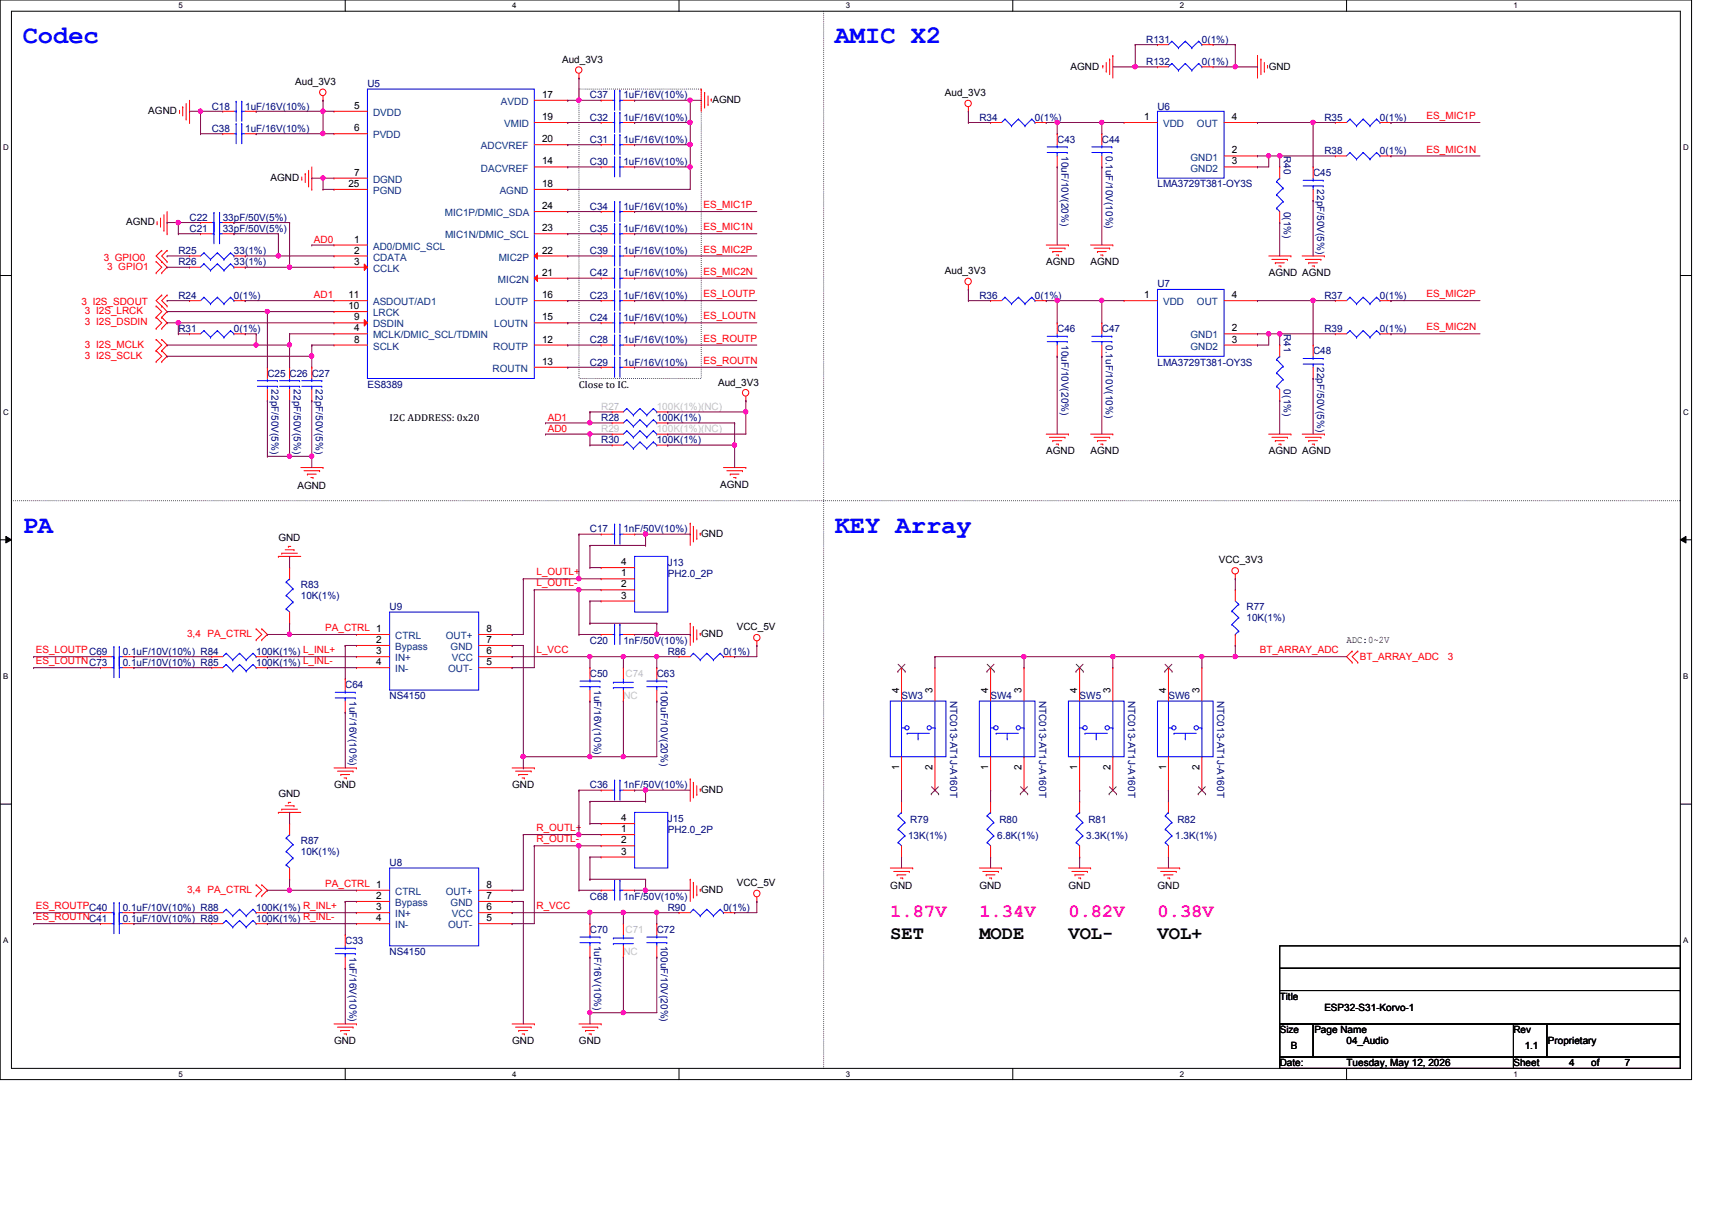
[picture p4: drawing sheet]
<svg xmlns="http://www.w3.org/2000/svg" width="297mm" height="210mm" viewBox="0 0 297 210" stroke-linecap="round" stroke-linejoin="round" font-family="sans-serif">
<defs><g id="words">
<g font-size="4.4" fill="#00f">
<text x="3.9" y="7.5">Codec</text>
<text x="144.8" y="7.5">AMIC X2</text>
<text x="3.9" y="92.5">PA</text>
<text x="144.8" y="92.5">KEY Array</text>
</g>
<g font-size="3.3" fill="#f0f">
<text x="154.5" y="159.1">1.87V</text>
<text x="169.9" y="159.1">1.34V</text>
<text x="185.4" y="159.1">0.82V</text>
<text x="200.8" y="159.1">0.38V</text>
</g>
<g font-size="3.3">
<text x="154.5" y="162.9">SET</text>
<text x="169.9" y="162.9">MODE</text>
<text x="185.4" y="162.9">VOL-</text>
<text x="200.8" y="162.9">VOL+</text>
</g>
<g font-size="1.7">
<text x="97.5" y="10.9">Aud_3V3</text>
<text x="51.2" y="14.7">Aud_3V3</text>
<text x="94.1" y="17">17</text>
<text x="123.6" y="17.8">AGND</text>
<text x="164" y="16.7">Aud_3V3</text>
<text x="185.8" y="12.1">AGND</text>
<text x="220.1" y="12.1">GND</text>
<text x="25.7" y="19.8">AGND</text>
<text x="61.4" y="18.9">5</text>
<text x="61.4" y="22.8">6</text>
<text x="94.1" y="20.8">19</text>
<text x="198.5" y="20.8">1</text>
<text x="213.7" y="20.8">4</text>
<text x="94.1" y="28.5">14</text>
<text x="94.1" y="24.7">20</text>
<text x="213.7" y="26.6">2</text>
<text x="213.7" y="28.5">3</text>
<text x="46.9" y="31.4">AGND</text>
<text x="60.4" y="32.4">25</text>
<text x="61.4" y="30.5">7</text>
<text x="94.1" y="32.4">18</text>
<text x="21.9" y="39.1">AGND</text>
<text x="94.1" y="40.1">23</text>
<text x="94.1" y="36.3">24</text>
<text x="61.4" y="42.1">1</text>
<text x="61.4" y="44">2</text>
<text x="61.4" y="45.9">3</text>
<text x="94.1" y="47.8">21</text>
<text x="94.1" y="44">22</text>
<text x="164" y="47.6">Aud_3V3</text>
<text x="181.5" y="46">AGND</text>
<text x="189.2" y="46">AGND</text>
<text x="220.1" y="48">AGND AGND</text>
<text x="60.4" y="53.6">10</text>
<text x="60.4" y="51.7">11</text>
<text x="94.1" y="51.7">16</text>
<text x="198.5" y="51.7">1</text>
<text x="213.7" y="51.7">4</text>
<text x="61.4" y="57.5">4</text>
<text x="61.4" y="59.4">8</text>
<text x="61.4" y="55.6">9</text>
<text x="94.1" y="59.4">12</text>
<text x="94.1" y="55.6">15</text>
<text x="213.7" y="57.5">2</text>
<text x="213.7" y="59.4">3</text>
<text x="94.1" y="63.3">13</text>
<text x="100.5" y="67.3">Close to IC.</text>
<text x="124.6" y="66.9">Aud_3V3</text>
<text x="67.6" y="73.1">I2C ADDRESS: 0x20</text>
<text x="181.5" y="78.8">AGND</text>
<text x="189.2" y="78.8">AGND</text>
<text x="220.1" y="78.8">AGND AGND</text>
<text x="51.6" y="84.8">AGND</text>
<text x="125" y="84.6">AGND</text>
<text x="48.3" y="93.9">GND</text>
<text x="121.7" y="93.1">GND</text>
<text x="107.8" y="101.9">2</text>
<text x="107.8" y="100">1</text>
<text x="107.8" y="98">4</text>
<text x="211.5" y="97.7">VCC_3V3</text>
<text x="107.8" y="103.8">3</text>
<text x="65.3" y="111.5">2</text>
<text x="65.3" y="113.5">3</text>
<text x="84.4" y="113.5">6</text>
<text x="84.4" y="111.5">7</text>
<text x="84.4" y="109.6">8</text>
<text x="121.7" y="110.5">GND</text>
<text x="127.8" y="109.3">VCC_5V</text>
<text x="233.6" y="111.5">ADC:0~2V</text>
<text x="65.3" y="115.4">4</text>
<text x="84.4" y="115.4">5</text>
<text x="156" y="120.3" transform="rotate(-90 156 120.3)">4</text>
<text x="161.8" y="120.3" transform="rotate(-90 161.8 120.3)">3</text>
<text x="171.4" y="120.3" transform="rotate(-90 171.4 120.3)">4</text>
<text x="177.2" y="120.3" transform="rotate(-90 177.2 120.3)">3</text>
<text x="186.9" y="120.3" transform="rotate(-90 186.9 120.3)">4</text>
<text x="192.7" y="120.3" transform="rotate(-90 192.7 120.3)">3</text>
<text x="202.3" y="120.3" transform="rotate(-90 202.3 120.3)">4</text>
<text x="208.1" y="120.3" transform="rotate(-90 208.1 120.3)">3</text>
<text x="58" y="136.7">GND</text>
<text x="88.9" y="136.7">GND</text>
<text x="121.7" y="137.5">GND</text>
<text x="156" y="133.6" transform="rotate(-90 156 133.6)">1</text>
<text x="161.8" y="133.6" transform="rotate(-90 161.8 133.6)">2</text>
<text x="171.4" y="133.6" transform="rotate(-90 171.4 133.6)">1</text>
<text x="177.2" y="133.6" transform="rotate(-90 177.2 133.6)">2</text>
<text x="186.9" y="133.6" transform="rotate(-90 186.9 133.6)">1</text>
<text x="192.7" y="133.6" transform="rotate(-90 192.7 133.6)">2</text>
<text x="202.3" y="133.6" transform="rotate(-90 202.3 133.6)">1</text>
<text x="208.1" y="133.6" transform="rotate(-90 208.1 133.6)">2</text>
<text x="48.3" y="138.3">GND</text>
<text x="107.8" y="142.5">4</text>
<text x="107.8" y="146.3">2</text>
<text x="107.8" y="144.4">1</text>
<text x="107.8" y="148.3">3</text>
<text x="65.3" y="156">2</text>
<text x="84.4" y="156">7</text>
<text x="84.4" y="154">8</text>
<text x="121.7" y="154.9">GND</text>
<text x="127.8" y="153.8">VCC_5V</text>
<text x="154.5" y="154.1">GND</text>
<text x="169.9" y="154.1">GND</text>
<text x="185.4" y="154.1">GND</text>
<text x="200.8" y="154.1">GND</text>
<text x="65.3" y="157.9">3</text>
<text x="65.3" y="159.8">4</text>
<text x="84.4" y="159.8">5</text>
<text x="84.4" y="157.9">6</text>
<text x="222" y="173.4">Title</text>
<text x="222" y="179.2">Size</text>
<text x="228" y="179.2">Page Name</text>
<text x="229.8" y="175.3">ESP32-S31-Korvo-1</text>
<text x="262.6" y="179.2">Rev</text>
<text x="58" y="181.1">GND</text>
<text x="88.9" y="181.1">GND</text>
<text x="100.5" y="181.1">GND</text>
<text x="222" y="185">Date:</text>
<text x="224" y="181.9">B</text>
<text x="233.6" y="181.1">04_Audio</text>
<text x="233.6" y="185">Tuesday, May 12, 2026</text>
<text x="262.6" y="185">Sheet</text>
<text x="264.5" y="181.9">1.1</text>
<text x="268.6" y="181.1">Proprietary</text>
<text x="272.2" y="185">4</text>
<text x="276.1" y="185">of</text>
<text x="281.9" y="185">7</text>
</g>
<g font-size="1.7" fill="#000080">
<text x="198.9" y="7.4">R131</text>
<text x="198.9" y="11.3">R132</text>
<text x="208.5" y="7.4">0(1%)</text>
<text x="208.5" y="11.3">0(1%)</text>
<text x="63.8" y="15.2">U5</text>
<text x="102.4" y="17.1">C37</text>
<text x="108.2" y="17.1">1uF/16V(10%)</text>
<text x="36.7" y="19">C18</text>
<text x="36.7" y="22.9">C38</text>
<text x="42.5" y="19">1uF/16V(10%)</text>
<text x="42.5" y="22.9">1uF/16V(10%)</text>
<text x="102.4" y="20.9">C32</text>
<text x="108.2" y="20.9">1uF/16V(10%)</text>
<text x="169.9" y="20.9">R34</text>
<text x="179.6" y="20.9">0(1%)</text>
<text x="200.8" y="19">U6</text>
<text x="229.8" y="20.9">R35</text>
<text x="239.4" y="20.9">0(1%)</text>
<text x="102.4" y="24.8">C31</text>
<text x="102.4" y="28.7">C30</text>
<text x="108.2" y="24.8">1uF/16V(10%)</text>
<text x="108.2" y="28.7">1uF/16V(10%)</text>
<text x="183.4" y="24.8">C43</text>
<text x="184.1" y="27.1" transform="rotate(90 184.1 27.1)">10uF/10V(20%)</text>
<text x="191.2" y="24.8">C44</text>
<text x="191.9" y="27.1" transform="rotate(90 191.9 27.1)">0.1uF/10V(10%)</text>
<text x="222.8" y="27.1" transform="rotate(90 222.8 27.1)">R40</text>
<text x="229.8" y="26.7">R38</text>
<text x="239.4" y="26.7">0(1%)</text>
<text x="200.8" y="32.5">LMA3729T381-OY3S</text>
<text x="227.8" y="30.6">C45</text>
<text x="228.6" y="32.9" transform="rotate(90 228.6 32.9)">22pF/50V(5%)</text>
<text x="32.9" y="38.3">C22</text>
<text x="32.9" y="40.2">C21</text>
<text x="38.6" y="38.3">33pF/50V(5%)</text>
<text x="38.6" y="40.2">33pF/50V(5%)</text>
<text x="102.4" y="40.2">C35</text>
<text x="102.4" y="36.4">C34</text>
<text x="108.2" y="40.2">1uF/16V(10%)</text>
<text x="108.2" y="36.4">1uF/16V(10%)</text>
<text x="222.8" y="36.7" transform="rotate(90 222.8 36.7)">0(1%)</text>
<text x="30.9" y="44.1">R25</text>
<text x="30.9" y="46">R26</text>
<text x="40.6" y="44.1">33(1%)</text>
<text x="40.6" y="46">33(1%)</text>
<text x="102.4" y="48">C42</text>
<text x="102.4" y="44.1">C39</text>
<text x="108.2" y="48">1uF/16V(10%)</text>
<text x="108.2" y="44.1">1uF/16V(10%)</text>
<text x="30.9" y="51.8">R24</text>
<text x="40.6" y="51.8">0(1%)</text>
<text x="102.4" y="51.8">C23</text>
<text x="108.2" y="51.8">1uF/16V(10%)</text>
<text x="169.9" y="51.8">R36</text>
<text x="179.6" y="51.8">0(1%)</text>
<text x="200.8" y="49.9">U7</text>
<text x="229.8" y="51.8">R37</text>
<text x="239.4" y="51.8">0(1%)</text>
<text x="30.9" y="57.6">R31</text>
<text x="40.6" y="57.6">0(1%)</text>
<text x="102.4" y="55.7">C24</text>
<text x="102.4" y="59.5">C28</text>
<text x="108.2" y="55.7">1uF/16V(10%)</text>
<text x="108.2" y="59.5">1uF/16V(10%)</text>
<text x="183.4" y="57.6">C46</text>
<text x="184.1" y="59.9" transform="rotate(90 184.1 59.9)">10uF/10V(20%)</text>
<text x="191.2" y="57.6">C47</text>
<text x="191.9" y="59.9" transform="rotate(90 191.9 59.9)">0.1uF/10V(10%)</text>
<text x="222.8" y="57.9" transform="rotate(90 222.8 57.9)">R41</text>
<text x="229.8" y="57.6">R39</text>
<text x="239.4" y="57.6">0(1%)</text>
<text x="46.4" y="65.3">C25 C26 C27</text>
<text x="102.4" y="63.4">C29</text>
<text x="108.2" y="63.4">1uF/16V(10%)</text>
<text x="200.8" y="63.4">LMA3729T381-OY3S</text>
<text x="227.8" y="61.5">C48</text>
<text x="228.6" y="63.7" transform="rotate(90 228.6 63.7)">22pF/50V(5%)</text>
<text x="47.1" y="67.6" transform="rotate(90 47.1 67.6)">22pF/50V(5%)</text>
<text x="51" y="67.6" transform="rotate(90 51 67.6)">22pF/50V(5%)</text>
<text x="54.8" y="67.6" transform="rotate(90 54.8 67.6)">22pF/50V(5%)</text>
<text x="63.8" y="67.3">ES8389</text>
<text x="222.8" y="67.6" transform="rotate(90 222.8 67.6)">0(1%)</text>
<text x="104.3" y="73.1">R28</text>
<text x="104.3" y="76.9">R30</text>
<text x="114" y="73.1">100K(1%)</text>
<text x="114" y="76.9">100K(1%)</text>
<text x="102.4" y="92.4">C17</text>
<text x="108.2" y="92.4">1nF/50V(10%)</text>
<text x="115.9" y="98.1">J13</text>
<text x="115.9" y="100.1">PH2.0_2P</text>
<text x="52.2" y="102">R83</text>
<text x="52.2" y="103.9">10K(1%)</text>
<text x="67.6" y="105.9">U9</text>
<text x="216.3" y="105.9">R77</text>
<text x="216.3" y="107.8">10K(1%)</text>
<text x="21.3" y="113.6">0.1uF/10V(10%) R84</text>
<text x="44.4" y="113.6">100K(1%) L_INL+</text>
<text x="102.4" y="111.7">C20</text>
<text x="108.2" y="111.7">1nF/50V(10%)</text>
<text x="115.9" y="113.6">R86</text>
<text x="125.5" y="113.6">0(1%)</text>
<text x="21.3" y="115.5">0.1uF/10V(10%) R85</text>
<text x="44.4" y="115.5">100K(1%) L_INL-</text>
<text x="59.9" y="119.4">C64</text>
<text x="102.4" y="117.4">C50</text>
<text x="103.1" y="119.7" transform="rotate(90 103.1 119.7)">1uF/16V(10%)</text>
<text x="114" y="117.4">C63</text>
<text x="114.7" y="119.7" transform="rotate(90 114.7 119.7)">100uF/10V(20%)</text>
<text x="60.6" y="121.6" transform="rotate(90 60.6 121.6)">1uF/16V(10%)</text>
<text x="67.6" y="121.3">NS4150</text>
<text x="156.4" y="121.3">SW3</text>
<text x="164.8" y="121.6" transform="rotate(90 164.8 121.6)">NTC013-AT1J-A160T</text>
<text x="171.9" y="121.3">SW4</text>
<text x="180.3" y="121.6" transform="rotate(90 180.3 121.6)">NTC013-AT1J-A160T</text>
<text x="187.3" y="121.3">SW5</text>
<text x="195.7" y="121.6" transform="rotate(90 195.7 121.6)">NTC013-AT1J-A160T</text>
<text x="202.7" y="121.3">SW6</text>
<text x="211.2" y="121.6" transform="rotate(90 211.2 121.6)">NTC013-AT1J-A160T</text>
<text x="102.4" y="136.7">C36</text>
<text x="108.2" y="136.7">1nF/50V(10%)</text>
<text x="115.9" y="142.5">J15</text>
<text x="157.9" y="142.7">R79</text>
<text x="173.4" y="142.7">R80</text>
<text x="188.8" y="142.7">R81</text>
<text x="204.3" y="142.7">R82</text>
<text x="52.2" y="146.4">R87</text>
<text x="52.2" y="148.3">10K(1%)</text>
<text x="115.9" y="144.5">PH2.0_2P</text>
<text x="157.6" y="145.6">13K(1%)</text>
<text x="173" y="145.6">6.8K(1%)</text>
<text x="188.5" y="145.6">3.3K(1%)</text>
<text x="203.9" y="145.6">1.3K(1%)</text>
<text x="67.6" y="150.3">U8</text>
<text x="21.3" y="158">0.1uF/10V(10%) R88</text>
<text x="21.3" y="159.9">0.1uF/10V(10%) R89</text>
<text x="44.4" y="158">100K(1%) R_INL+</text>
<text x="44.4" y="159.9">100K(1%) R_INL-</text>
<text x="102.4" y="156">C68</text>
<text x="102.4" y="161.8">C70</text>
<text x="108.2" y="156">1nF/50V(10%)</text>
<text x="114" y="161.8">C72</text>
<text x="115.9" y="158">R90</text>
<text x="125.5" y="158">0(1%)</text>
<text x="59.9" y="163.8">C33</text>
<text x="60.6" y="166" transform="rotate(90 60.6 166)">1uF/16V(10%)</text>
<text x="67.6" y="165.7">NS4150</text>
<text x="103.1" y="164.1" transform="rotate(90 103.1 164.1)">1uF/16V(10%)</text>
<text x="114.7" y="164.1" transform="rotate(90 114.7 164.1)">100uF/10V(20%)</text>
</g>
<g font-size="1.7" fill="#004080">
<text x="64.7" y="20.1">DVDD</text>
<text x="86.9" y="18.2">AVDD</text>
<text x="87.5" y="22.1">VMID</text>
<text x="201.8" y="22.1">VDD</text>
<text x="207.7" y="22.1">OUT</text>
<text x="64.7" y="24">PVDD</text>
<text x="83.4" y="29.8">DACVREF</text>
<text x="83.4" y="25.9">ADCVREF</text>
<text x="206.5" y="27.9">GND1</text>
<text x="206.5" y="29.8">GND2</text>
<text x="64.7" y="31.7">DGND</text>
<text x="64.7" y="33.7">PGND</text>
<text x="86.7" y="33.7">AGND</text>
<text x="77.2" y="37.5">MIC1P/DMIC_SDA</text>
<text x="77.2" y="41.4">MIC1N/DMIC_SCL</text>
<text x="64.7" y="43.3">AD0/DMIC_SCL</text>
<text x="64.7" y="45.2">CDATA</text>
<text x="64.7" y="47.2">CCLK</text>
<text x="86.5" y="45.2">MIC2P</text>
<text x="64.7" y="53">ASDOUT/AD1</text>
<text x="85.9" y="53">LOUTP</text>
<text x="86.4" y="49.1">MIC2N</text>
<text x="201.8" y="53">VDD</text>
<text x="207.7" y="53">OUT</text>
<text x="64.7" y="58.7">MCLK/DMIC_SCL/TDMIN</text>
<text x="64.7" y="56.8">DSDIN</text>
<text x="64.7" y="54.9">LRCK</text>
<text x="85.8" y="56.8">LOUTN</text>
<text x="206.5" y="58.7">GND1</text>
<text x="64.7" y="60.7">SCLK</text>
<text x="85.5" y="64.5">ROUTN</text>
<text x="85.6" y="60.7">ROUTP</text>
<text x="206.5" y="60.7">GND2</text>
<text x="68.6" y="110.9">CTRL</text>
<text x="68.6" y="112.8">Bypass</text>
<text x="77.3" y="110.9">OUT+</text>
<text x="78.2" y="112.8">GND</text>
<text x="68.6" y="114.7">IN+</text>
<text x="68.6" y="116.6">IN-</text>
<text x="77.8" y="116.6">OUT-</text>
<text x="78.4" y="114.7">VCC</text>
<text x="68.6" y="155.2">CTRL</text>
<text x="77.3" y="155.2">OUT+</text>
<text x="68.6" y="157.2">Bypass</text>
<text x="68.6" y="159.1">IN+</text>
<text x="68.6" y="161">IN-</text>
<text x="77.8" y="161">OUT-</text>
<text x="78.2" y="157.2">GND</text>
<text x="78.4" y="159.1">VCC</text>
</g>
<g font-size="1.7" fill="#f00">
<text x="247.5" y="20.7">ES_MIC1P</text>
<text x="247.5" y="26.5">ES_MIC1N</text>
<text x="122" y="36.1">ES_MIC1P</text>
<text x="122" y="40">ES_MIC1N</text>
<text x="18" y="45.3">3 GPIO0</text>
<text x="18.6" y="46.8">3 GPIO1</text>
<text x="54.5" y="42.1">AD0</text>
<text x="122" y="43.8">ES_MIC2P</text>
<text x="122" y="47.7">ES_MIC2N</text>
<text x="14.1" y="53">3 I2S_SDOUT</text>
<text x="54.5" y="51.8">AD1</text>
<text x="122" y="51.6">ES_LOUTP</text>
<text x="247.5" y="51.6">ES_MIC2P</text>
<text x="14.7" y="54.5">3 I2S_LRCK</text>
<text x="14.7" y="56.4">3 I2S_DSDIN</text>
<text x="122" y="55.4">ES_LOUTN</text>
<text x="122" y="59.3">ES_ROUTP</text>
<text x="247.5" y="57.3">ES_MIC2N</text>
<text x="14.7" y="60.3">3 I2S_MCLK</text>
<text x="14.7" y="62.2">3 I2S_SCLK</text>
<text x="122" y="63.1">ES_ROUTN</text>
<text x="95" y="73">AD1</text>
<text x="95" y="74.9">AD0</text>
<text x="93.1" y="99.8">L_OUTL+</text>
<text x="93.1" y="101.7">L_OUTL-</text>
<text x="6.2" y="113.3">ES_LOUTPC69</text>
<text x="32.5" y="110.5">3,4 PA_CTRL</text>
<text x="56.4" y="109.5">PA_CTRL 1</text>
<text x="93.1" y="113.3">L_VCC</text>
<text x="218.6" y="113.3">BT_ARRAY_ADC</text>
<text x="6.2" y="115.2">ES_LOUTNC73</text>
<text x="236" y="114.6">BT_ARRAY_ADC</text>
<text x="251.2" y="114.6">3</text>
<text x="93.1" y="144.2">R_OUTL+</text>
<text x="93.1" y="146.1">R_OUTL-</text>
<text x="32.5" y="154.9">3,4 PA_CTRL</text>
<text x="56.4" y="153.8">PA_CTRL 1</text>
<text x="6.2" y="157.7">ES_ROUTPC40</text>
<text x="6.2" y="159.6">ES_ROUTNC41</text>
<text x="93.1" y="157.7">R_VCC</text>
</g>
<g font-size="1.7" fill="#c0c0c0">
<text x="104.3" y="71.1">R27</text>
<text x="114" y="71.1">100K(1%)(NC)</text>
<text x="104.3" y="75">R29</text>
<text x="114" y="75">100K(1%)(NC)</text>
<text x="108.5" y="117.4">C74</text>
<text x="108.2" y="121.3">NC</text>
<text x="108.5" y="161.8">C71</text>
<text x="108.2" y="165.7">NC</text>
</g>
<g font-size="1.4">
<text x="30.9" y="1.4">5</text>
<text x="88.9" y="1.4">4</text>
<text x="146.8" y="1.4">3</text>
<text x="204.7" y="1.4">2</text>
<text x="262.6" y="1.4">1</text>
<text x=".5" y="26.1">D</text>
<text x="292.1" y="26.1">D</text>
<text x=".5" y="71.9">C</text>
<text x="292.1" y="71.9">C</text>
<text x=".5" y="117.8">B</text>
<text x="292.1" y="117.8">B</text>
<text x=".5" y="163.6">A</text>
<text x="292.1" y="163.6">A</text>
<text x="30.9" y="186.8">5</text>
<text x="88.9" y="186.8">4</text>
<text x="146.8" y="186.8">3</text>
<text x="204.7" y="186.8">2</text>
<text x="262.6" y="186.8">1</text>
</g>
</g></defs>
<path d="M0 0h293.5v187.3h-293.5zM2 1.9h289.5v183.4h-289.5z" fill="none" stroke="#000" stroke-width=".17"/>
<g fill="#fff">
<path d="M30.9 .2h.8v1.5h-.8z"/>
<path d="M30.9 185.5h.8v1.6h-.8z"/>
</g>
<path d="M59.9 0v1.9M59.9 185.3v2" fill="none" stroke="#000" stroke-width=".17"/>
<g fill="#fff">
<path d="M88.9 .2h.7v1.5h-.7z"/>
<path d="M88.9 185.5h.7v1.6h-.7z"/>
</g>
<path d="M117.8 0v1.9M117.8 185.3v2" fill="none" stroke="#000" stroke-width=".17"/>
<g fill="#fff">
<path d="M146.8 .2h.7v1.5h-.7z"/>
<path d="M146.8 185.5h.7v1.6h-.7z"/>
</g>
<path d="M175.7 0v1.9M175.7 185.3v2" fill="none" stroke="#000" stroke-width=".17"/>
<g fill="#fff">
<path d="M204.7 .2h.7v1.5h-.7z"/>
<path d="M204.7 185.5h.7v1.6h-.7z"/>
</g>
<path d="M233.6 0v1.9M233.6 185.3v2" fill="none" stroke="#000" stroke-width=".17"/>
<g fill="#fff">
<path d="M262.6 .2h.8v1.5h-.8z"/>
<path d="M262.6 185.5h.8v1.6h-.8z"/>
<path d="M.5 24.8h1v1.6h-1z"/>
<path d="M292.1 24.8h.9v1.6h-.9z"/>
<path d="M.5 70.7h1v1.5h-1z"/>
<path d="M292.1 70.7h.9v1.5h-.9z"/>
</g>
<path d="M0 47.8h2M291.5 47.8h2" fill="none" stroke="#000" stroke-width=".17"/>
<g fill="#fff">
<path d="M.5 116.5h.9v1.6h-.9z"/>
<path d="M292.1 116.5h.8v1.6h-.8z"/>
</g>
<path d="M0 93.6h2M1 93l1 .6-1 .6zM291.5 93.6l1-.6v1.2zM291.5 93.6h2" fill="none" stroke="#000" stroke-width=".17"/>
<path d="M1 93l1 .6-1 .6zM291.5 93.6l1-.6v1.2z" fill="#000"/>
<g fill="#fff">
<path d="M.5 162.4h.9v1.5h-.9z"/>
<path d="M292.1 162.4h.8v1.5h-.8z"/>
</g>
<path d="M0 139.5h2M291.5 139.5h2M222 168h69.5v3.8h-69.5zM222 171.8h69.5v5.8h-69.5zM222 177.6h5.8v5.8h-5.8zM222 164.1h69.5v3.9h-69.5zM222 177.6h69.5v5.8h-69.5zM227.8 177.6h34.8v5.8h-34.8zM262.6 177.6h5.8v5.8h-5.8zM268.4 177.6h23.1v5.8h-23.1zM222 183.4h40.6v1.9h-40.6zM262.6 183.4h28.9v1.9h-28.9z" fill="none" stroke="#000" stroke-width=".17"/>
<path d="M100.5 15.5h21.2v50.2h-21.2zM142.9 1.9v183.4M2 86.9h289.5M291.5 86.9h.1M142.9 185.3h.1" fill="none" stroke="#000" stroke-width=".17" stroke-dasharray="0 .3"/>
<g fill="none" stroke="#f00" stroke-width=".17">
<path d="M31.2 19.5h.1M31.2 19.1v.4M31.7 18.5h.1M31.7 18.5v1.6M32.3 17.9v2.8M32.9 17.4v3.9M56 17.4h.1M56 16.6v.8M100.5 13.5h.1M100.5 12.7v.8M121.7 15.5h.1M121.7 15.5v3.8"/>
<path d="M122.3 16h.1M122.3 16v2.8M122.8 18.2h.1M122.8 16.6v1.6M123.4 17.2h.1M123.4 17.2v.4M168 19.3h.1M168 18.5v.8M191.3 11.4h.1M191.3 11.4v.4M191.9 12.4h.1M191.9 10.8v1.6"/>
<path d="M192.5 10.2h.1M192.5 10.2v2.8M193.1 9.7h.1M193.1 9.7v3.8M218.2 9.7h.1M218.2 9.7v3.8M218.8 10.2h.1M218.8 10.2v2.8M219.4 12.4h.1M219.4 10.8v1.6M219.9 11.4h.1M219.9 11.4v.4"/>
<path d="M27.3 38.8h.1M27.3 38.4v.4M27.9 37.8h.1M27.9 37.8v1.6M28.4 40h.1M28.4 37.3v2.7M29 36.7v3.9M32.3 20.7h.1M32.9 21.3h.1M52.4 31.1h.1M52.4 30.7v.4M53 30.1h.1"/>
<path d="M53 30.1v1.6M53.5 32.3h.1M53.5 29.5v2.8M54.1 32.9h.1M54.1 29v3.9M104.3 21.3h.1M104.3 25.1h.1M104.3 21.3h1.9M104.3 25.1h1.9M108.2 21.3h1.9M108.2 25.1h1.9M110.1 21.3h.1"/>
<path d="M110.1 25.1h.1M231.7 27.1h.1M231.7 27.1h1.9M239.4 27.1h1.9M241.3 27.1h.1M27.1 58.9h.1M27.1 53.1h.1M27.1 55h.1M27.1 57h.1M27.1 45.4h.1M27.1 47.3h.1M27.1 58.9l1 1-1 .9"/>
<path d="M27.1 53.1l1 1-1 .9M27.1 55l1 1-1 1M27.1 45.4l1 1-1 .9M28.1 58.9h.1M28.1 55h.1M28.1 53.1h.1M28.1 57h.1M28.1 51.2h.1M28.1 43.4h.1M28.1 45.4h.1M28.1 47.3h.1M28.1 58.9l.9 1-.9 .9"/>
<path d="M28.1 53.1l.9 1-.9 .9M28.1 55l.9 1-.9 1M28.1 51.2l-1 1 1 .9M28.1 43.4l-1 1 1 1M28.1 45.4l.9 1-.9 .9M29 40.6h.1M29 51.2h.1M29 53.1h.1M29 43.4h.1M29 45.4h.1M29 51.2l-.9 1 .9 .9M29 43.4l-.9 1 .9 1"/>
<path d="M32.9 44.4h.1M32.9 44.4h1.9M40.6 44.4h1.9M42.5 44.4h.1M58 42.5h.1M58 44.4h.1M58 42.5h5.8M58 44.4h5.8M104.3 40.6h.1M104.3 48.3h.1M104.3 40.6h1.9M104.3 48.3h1.9"/>
<path d="M108.2 40.6h1.9M108.2 48.3h1.9M110.1 40.6h.1M110.1 48.3h.1M168 50.2h.1M168 49.4v.8M181.5 42.5h3.9M182.1 43.1h2.7M182.7 43.6h.1M182.7 43.6h1.5M183.3 44.2h.3M183.6 44.2h.1"/>
<path d="M184.8 43.1h.1M185.4 42.5h.1M189.2 42.5h3.9M189.8 43.1h2.7M190.4 43.6h.1M190.4 43.6h1.5M191 44.2h.3M191.3 44.2h.1M192.5 43.1h.1M193.1 42.5h.1M220.1 44.4h3.9M220.7 45h2.7"/>
<path d="M221.3 45.6h.1M221.3 45.6h1.5M221.9 46.1h.3M222.2 46.1h.1M223.4 45h.1M224 44.4h.1M225.9 44.4h3.9M226.5 45h2.7M227.1 45.6h.1M227.1 45.6h1.5M227.7 46.1h.3M227.8 59.9h.1"/>
<path d="M227.8 59.9v1.9M228 46.1h.1M229.2 45h.1M229.8 44.4h.1M27.1 60.8h.1M27.1 62.7h.1M27.1 60.8l1 1-1 .9M28.1 60.8h.1M28.1 62.7h.1M28.1 60.8l.9 1-.9 .9M50.2 63.7h.1M50.2 69.5h.1"/>
<path d="M50.2 63.7v2M50.2 67.6v1.9M106.2 71.5h.1M106.2 75.3h.1M106.2 75.3h2M106.2 71.5h2M114 75.3h1.9M114 71.5h1.9M115.9 71.5h.1M115.9 75.3h.1M129.4 69.5h.1M129.4 68.7v.8"/>
<path d="M181.5 75.3h3.9M182.1 75.9h2.7M182.7 76.5h.1M182.7 76.5h1.5M183.3 77h.3M183.6 77h.1M184.8 75.9h.1M185.4 75.3h.1M189.2 75.3h3.9M189.8 75.9h2.7M190.4 76.5h.1M190.4 76.5h1.5"/>
<path d="M191 77h.3M191.3 77h.1M192.5 75.9h.1M193.1 75.3h.1M220.1 75.3h3.9M220.7 75.9h2.7M221.3 76.5h.1M221.3 76.5h1.5M221.9 77h.3M222.2 77h.1M223.4 75.9h.1M224 75.3h.1"/>
<path d="M225.9 75.3h3.9M226.5 75.9h2.7M227.1 76.5h.1M227.1 76.5h1.5M227.7 77h.3M227.8 65.7h.1M227.8 63.7v2M228 77h.1M229.2 75.9h.1M229.8 75.3h.1M48.3 96.5h.1M48.3 96.5h3.9"/>
<path d="M48.9 96h.1M48.9 96h2.7M49.5 95.4h1.5M50 94.8h.1M50 94.8h.5M50.2 98.5h.1M50.2 98.5v1.9M51 95.4h.1M52.2 81.1h3.8M52.7 81.7h2.8M53.3 82.3h.1M53.3 82.3h1.6"/>
<path d="M53.9 82.8h.4M54.3 82.8h.1M55.5 81.7h.1M56 81.1h.1M119.8 90.8h.1M119.8 90.8v3.8M120.3 91.3h.1M120.3 91.3v2.7M120.9 93.4h.1M120.9 91.9v1.5M121.5 92.5h.1M121.5 92.5v.4"/>
<path d="M125.5 81.1h3.9M126.1 81.7h2.7M126.7 82.3h.1M126.7 82.3h1.5M127.3 82.8h.4M127.7 82.8h.1M128.8 81.7h.1M129.4 81.1h.1M214.3 99.6v.8M17.4 113.9h.1M17.4 113.9h1.9M21.3 113.9h1.9"/>
<path d="M23.2 113.9h.1M36.7 113.9h.1M36.7 113.9h1.9M44.4 109.1h.1M44.4 111h.1M44.4 109.1l1 1-1 .9M44.4 113.9h2M45.4 111h.1M45.4 109.1h.1M45.4 109.1l1 1-1 .9M46.4 113.9h.1M50.2 108.1h.1"/>
<path d="M50.2 106.2v1.9M102.4 115.8h.1M102.4 115.8v2M102.4 119.7v1.9M104.3 110.1h.1M104.3 110.1h1.9M108.2 115.8h.1M108.2 110.1h1.9M108.2 115.8v2M108.2 119.7v1.9M110.1 110.1h.1M119.8 108.1h.1"/>
<path d="M119.8 108.1v3.9M120.3 108.7h.1M120.3 108.7v2.7M120.9 110.8h.1M120.9 109.3v1.5M121.5 109.9h.1M121.5 109.9v.3M131.3 112h.1M131.3 111.2v.8M156.4 115.8h.1M156.4 115.8v5.8M162.2 115.8h.1"/>
<path d="M162.2 115.8v5.8M214.3 100.4h.1M234.6 112.9h.1M234.6 114.9h.1M234.6 112.9l-1 1 1 1M235.6 114.9h.1M235.6 112.9h.1M235.6 112.9l-1 1 1 1M49.5 139.8h1.5M50 139.2h.1M50 139.2h.5M51 139.8h.1"/>
<path d="M58 133.2h3.8M58.5 133.8h2.8M59.1 134.4h.1M59.1 134.4h1.6M59.7 135h.4M60.1 135h.1M61.3 133.8h.1M61.8 133.2h.1M88.9 133.2h3.8M89.4 133.8h2.8M90 134.4h.1M90 134.4h1.6"/>
<path d="M90.6 135h.4M91 135h.1M92.2 133.8h.1M92.7 133.2h.1M102.4 121.6h.1M104.3 137.1h.1M104.3 137.1h1.9M108.2 121.6h.1M108.2 137.1h1.9M110.1 137.1h.1M119.8 135.1h.1M119.8 135.1v3.9"/>
<path d="M120.3 135.7h.1M120.3 135.7v2.7M120.9 137.8h.1M120.9 136.3v1.5M121.5 136.9h.1M121.5 136.9v.4M156.4 137.1h.1M156.4 131.3v5.8M162.2 137.1h.1M162.2 131.3v5.8M171.9 139h.1M171.9 139v1.9"/>
<path d="M187.3 139h.1M187.3 139v1.9M202.7 139h.1M202.7 139v1.9M44.4 153.5h.1M44.4 155.4h.1M44.4 153.5l1 .9-1 1M45.4 155.4h.1M45.4 153.5h.1M45.4 153.5l1 .9-1 1M48.3 140.9h.1M48.3 140.9h3.9"/>
<path d="M48.9 140.4h.1M48.9 140.4h2.7M50.2 152.5h.1M50.2 142.9h.1M50.2 142.9v1.9M50.2 150.6v1.9M61.8 154.4h.1M61.8 156.4h.1M61.8 158.3h.1M61.8 154.4h5.8M61.8 156.4h5.8M61.8 158.3h5.8"/>
<path d="M83.1 154.4h5.8M83.1 156.4h5.8M83.1 158.3h5.8M88.9 158.3h.1M88.9 156.4h.1M88.9 154.4h.1M104.3 146.7h.1M104.3 144.8h.1M104.3 142.9h.1M104.3 148.7h.1M104.3 146.7h5.8M104.3 144.8h5.8"/>
<path d="M104.3 142.9h5.8M104.3 148.7h5.8M119.8 152.5h.1M119.8 152.5v3.9M120.3 153.1h.1M120.3 153.1v2.7M120.9 155.2h.1M120.9 153.7v1.5M121.5 154.3h.1M121.5 154.3v.3M131.3 156.4h.1M131.3 155.6v.8"/>
<path d="M154.5 150.6h3.9M155.1 151.2h2.7M155.7 151.8h.1M155.7 151.8h1.5M156.2 152.3h.4M156.6 152.3h.1M157.8 151.2h.1M158.4 150.6h.1M169.9 150.6h3.9M170.5 151.2h2.7M171.1 151.8h.1M171.1 151.8h1.5"/>
<path d="M171.7 152.3h.3M171.9 148.7h.1M171.9 146.7v2M172 152.3h.1M173.2 151.2h.1M173.8 150.6h.1M185.4 150.6h3.8M186 151.2h2.7M186.5 151.8h.1M186.5 151.8h1.6M187.1 152.3h.4M187.3 148.7h.1"/>
<path d="M187.3 146.7v2M187.5 152.3h.1M188.7 151.2h.1M189.2 150.6h.1M200.8 150.6h3.9M201.4 151.2h2.7M202 151.8h.1M202 151.8h1.5M202.6 152.3h.3M202.7 148.7h.1M202.7 146.7v2M202.9 152.3h.1"/>
<path d="M204.1 151.2h.1M204.7 150.6h.1M58 177.6h3.8M58.5 178.2h2.8M59.1 178.8h.1M59.1 178.8h1.6M59.7 179.4h.4M60.1 179.4h.1M61.3 178.2h.1M61.8 177.6h.1M61.8 160.2h.1M61.8 160.2h5.8"/>
<path d="M83.1 160.2h5.8M88.9 160.2h.1M88.9 177.6h3.8M89.4 178.2h2.8M90 178.8h.1M90 178.8h1.6M90.6 179.4h.4M91 179.4h.1M92.2 178.2h.1M92.7 177.6h.1M100.5 177.6h3.8M101 178.2h2.7"/>
<path d="M101.6 178.8h.1M101.6 178.8h1.5M102.2 179.4h.4M102.6 179.4h.1M103.7 178.2h.1M104.3 177.6h.1"/>
<circle cx="56" cy="16" r=".56"/>
<circle cx="100.4" cy="12.1" r=".56"/>
<circle cx="168" cy="17.9" r=".56"/>
<circle cx="168" cy="48.8" r=".56"/>
<circle cx="129.4" cy="68.1" r=".56"/>
<circle cx="214.3" cy="99" r=".56"/>
<circle cx="131.3" cy="110.6" r=".56"/>
<circle cx="131.3" cy="155" r=".56"/>
</g>
<g fill="none" stroke="#00f" stroke-width=".17">
<path d="M63.8 15.5h28.9v50.2h-28.9zM106.6 19.5h.1M106.6 19.5v3.5M107.6 19.5h.1M107.6 19.5v3.5M106.2 21.3h.4M106.2 25.1h.4M106.6 38.8h.1M106.6 21.3h.1M106.6 25.1h.1M106.6 23.4h.1M106.6 23.4v3.4"/>
<path d="M106.6 38.8v3.5M107.6 38.8h.1M107.6 21.3h.1M107.6 23.4h.1M107.6 25.1h.1M107.6 23.4v3.4M107.6 38.8v3.5M107.6 21.3h.6M107.6 25.1h.6M234.2 26.5h.1M234.2 26.5l-.6 .6M234.2 26.5l1.2 1.1"/>
<path d="M235.4 27.6h.1M236.5 26.5h.1M236.5 26.5l-1.1 1.1M236.5 26.5l1.2 1.1M237.7 27.6h.1M238.8 26.5h.1M238.8 26.5l-1.1 1.1M238.8 26.5l.6 .6M239.4 27.1h.1M35.4 43.9h.1M35.4 43.9l-.6 .5M35.4 43.9l1.1 1.1"/>
<path d="M36.5 45h.1M37.7 43.9h.1M37.7 43.9l-1.2 1.1M37.7 43.9l1.2 1.1M38.9 45h.1M40 43.9h.1M40 43.9l-1.1 1.1M40 43.9l.6 .5M40.6 44.4h.1M106.2 40.6h.4M106.2 48.3h.4M106.6 40.6h.1"/>
<path d="M106.6 48.3h.1M106.6 46.5h.1M106.6 46.5v3.5M107.6 40.6h.1M107.6 46.5h.1M107.6 48.3h.1M107.6 40.6h.6M107.6 46.5v3.5M107.6 48.3h.6M48.5 67h3.5M48.5 66h3.5M50.2 66h.1"/>
<path d="M50.2 67h.1M50.2 65.7v.3M50.2 67v.6M52 67h.1M52 66h.1M108.8 70.9h.1M108.8 74.7h.1M108.8 70.9l-.6 .6M108.8 70.9l1.1 1.1M108.8 74.7l-.6 .6M108.8 74.7l1.1 1.2M109.9 72h.1"/>
<path d="M109.9 75.9h.1M111 70.9h.1M111 74.7h.1M111 70.9l-1.1 1.1M111 70.9l1.2 1.1M111 74.7l-1.1 1.2M111 74.7l1.2 1.2M112.2 72h.1M112.2 75.9h.1M113.4 70.9h.1M113.4 74.7h.1M113.4 70.9l-1.2 1.1"/>
<path d="M113.4 70.9l.6 .6M113.4 74.7l-1.2 1.2M113.4 74.7l.6 .6M114 71.5h.1M114 75.3h.1M226.1 63.2h3.5M226.1 62.2h3.5M227.8 62.2h.1M227.8 63.2h.1M227.8 61.8v.4M227.8 63.2v.5M229.6 63.2h.1"/>
<path d="M229.6 62.2h.1M19.3 113.9h.5M19.8 113.9h.1M19.8 112.2h.1M19.8 112.2v3.5M20.7 112.2h.1M20.7 113.9h.1M20.7 113.9h.6M20.7 112.2v3.5M39.2 113.3h.1M39.2 113.3l-.6 .6M39.2 113.3l1.2 1.2"/>
<path d="M40.4 114.5h.1M41.6 113.3h.1M41.6 113.3l-1.2 1.2M41.6 113.3l1.1 1.2M42.7 114.5h.1M43.9 113.3h.1M43.9 113.3l-1.2 1.2M43.9 113.3l.5 .6M44.4 113.9h.1M49.7 105.6h.1M49.7 103.3h.1M49.7 101h.1"/>
<path d="M49.7 105.6l.5 .6M49.7 103.3l1.1 1.1M49.7 101l1.1 1.2M50.2 100.4h.1M50.2 100.4l-.5 .6M50.8 104.4h.1M50.8 102.2h.1M50.8 104.4l-1.1 1.2M50.8 102.2l-1.1 1.1M100.6 119.1h3.5M100.6 118.2h3.5M102.4 118.2h.1"/>
<path d="M102.4 119.1h.1M102.4 117.8v.4M102.4 119.1v.6M104.1 119.1h.1M104.1 118.2h.1M106.2 110.1h.4M106.4 118.4h.1M106.4 119.3h.1M106.4 118.4h3.5M106.4 119.3h3.5M106.6 110.1h.1M106.6 108.3h.1"/>
<path d="M106.6 108.3v3.5M107.6 108.3h.1M107.6 110.1h.1M107.6 108.3v3.5M107.6 110.1h.6M108.2 119.3h.1M108.2 118.4h.1M108.2 117.8v.6M108.2 119.3v.4M106.2 137.1h.4M106.6 137.1h.1M106.6 135.3h.1"/>
<path d="M106.6 135.3v3.5M107.6 135.3h.1M107.6 137.1h.1M107.6 135.3v3.5M107.6 137.1h.6M154.5 121.6h9.6v9.7h-9.6zM156.4 131.3h.1M156.4 121.6v9.7M156.4 126.3h.6M157 126.3h.1M157.4 127.2h.1M157.4 127.2h3.8"/>
<path d="M159.3 128.2h.1M159.3 127.2v1M161.6 126.3h.6M162.2 131.3h.1M162.2 126.3h.1M162.2 121.6v9.7M49.7 150h.1M49.7 147.7h.1M49.7 145.4h.1M49.7 150l.5 .6M49.7 147.7l1.1 1.1M49.7 145.4l1.1 1.1"/>
<path d="M50.2 144.8h.1M50.2 144.8l-.5 .6M50.8 148.8h.1M50.8 146.5h.1M50.8 148.8l-1.1 1.2M50.8 146.5l-1.1 1.2M67.6 150.6h15.5v13.5h-15.5zM110.1 140.9h5.8v9.7h-5.8zM171.3 146.1h.1M171.3 143.8h.1M171.3 141.5h.1M171.3 146.1l.6 .6"/>
<path d="M171.3 143.8l1.1 1.2M171.3 141.5l1.1 1.2M171.9 140.9h.1M171.9 140.9l-.6 .6M172.4 145h.1M172.4 142.7h.1M172.4 145l-1.1 1.1M172.4 142.7l-1.1 1.1M186.7 146.1h.1M186.7 143.8h.1M186.7 141.5h.1M186.7 146.1l.6 .6"/>
<path d="M186.7 143.8l1.2 1.2M186.7 141.5l1.2 1.2M187.3 140.9h.1M187.3 140.9l-.6 .6M187.9 145h.1M187.9 142.7h.1M187.9 145l-1.2 1.1M187.9 142.7l-1.2 1.1M202.2 146.1h.1M202.2 143.8h.1M202.2 141.5h.1M202.2 146.1l.5 .6"/>
<path d="M202.2 143.8l1.1 1.2M202.2 141.5l1.1 1.2M202.7 140.9h.1M202.7 140.9l-.5 .6M203.3 145h.1M203.3 142.7h.1M203.3 145l-1.1 1.1M203.3 142.7l-1.1 1.1"/>
<circle cx="157.4" cy="126.3" r=".37"/>
<circle cx="161.2" cy="126.3" r=".37"/>
</g>
<path d="M155.8 116.5h.1M155.8 115.2l1.3 1.3M157 115.2l-1.2 1.3M157.1 116.5h.1M161.6 137.7h.1M161.6 136.5l1.3 1.2M162.8 136.5l-1.2 1.2M162.9 137.7h.1" fill="none" stroke="#804000" stroke-width=".17"/>
<path d="M63.2 45.8l.6 .6-.6 .5z" fill="#f00"/>
<g fill="none" stroke="#f00" stroke-width=".17">
<path d="M58 19.3h.1M58 19.3h5.8M58 23.2h.1M58 30.9h.1M58 23.2h5.8M58 30.9h5.8M58 46.4h.1M58 57.9h.1M58 59.9h.1M58 46.4h5.8M58 57.9h5.8M58 59.9h5.8"/>
<path d="M63.2 45.8l.6 .6-.6 .5z"/>
</g>
<path d="M63.2 55.5l.6 .5-.6 .6z" fill="#f00"/>
<g fill="none" stroke="#f00" stroke-width=".17">
<path d="M92.7 17.4h5.8M98.5 17.4h.1M92.7 29h5.8M92.7 32.9h5.8M92.7 21.3h5.8M92.7 25.1h5.8M98.5 29h.1M98.5 32.9h.1M98.5 21.3h.1M98.5 25.1h.1M58 56h.1M58 54.1h.1"/>
<path d="M58 52.2h.1M58 56h5.8M58 54.1h5.8M58 52.2h5.8M63.2 55.5l.6 .5-.6 .6zM92.7 56h5.8M92.7 52.2h5.8M92.7 59.9h5.8M98.5 59.9h.1M98.5 56h.1M98.5 52.2h.1M92.7 63.7h5.8"/>
<path d="M98.5 63.7h.1"/>
</g>
<path d="M92.7 48.3l.6-.6v1.1z" fill="#f00"/>
<path d="M92.7 48.3l.6-.6v1.1zM92.7 48.3h5.8M98.5 48.3h.1" fill="none" stroke="#f00" stroke-width=".17"/>
<path d="M92.7 44.4l.6-.5v1.1z" fill="#f00"/>
<g fill="none" stroke="#f00" stroke-width=".17">
<path d="M38.6 19.3h.1M38.6 19.3h2M42.5 19.3h1.9M44.4 19.3h.1M104.3 17.4h.1M104.3 17.4h1.9M108.2 17.4h1.9M110.1 17.4h.1M200.8 7.7h.1M200.8 11.6h.1M200.8 7.7h1.9M200.8 11.6h1.9"/>
<path d="M208.5 7.7h2M208.5 11.6h2M210.5 7.7h.1M210.5 11.6h.1M34.8 38.6h.1M34.8 38.6h1.9M38.6 23.2h.1M38.6 38.6h2M38.6 23.2h2M40.6 38.6h.1M42.5 23.2h1.9M44.4 23.2h.1"/>
<path d="M58 32.9h.1M58 32.9h5.8M92.7 36.7h5.8M98.5 36.7h.1M104.3 36.7h.1M104.3 29h.1M104.3 36.7h1.9M104.3 29h1.9M108.2 36.7h1.9M108.2 29h1.9M110.1 36.7h.1M110.1 29h.1"/>
<path d="M171.9 21.3h.1M171.9 21.3h1.9M179.6 21.3h1.9M181.5 21.3h.1M183.4 23.2h.1M183.4 29h.1M183.4 23.2v1.9M183.4 27.1v1.9M191.2 23.2h.1M191.2 29h.1M191.2 23.2v1.9M191.2 27.1v1.9"/>
<path d="M195 21.3h.1M195 21.3h5.8M212.4 21.3h5.8M212.4 27.1h5.8M212.4 29h5.8M218.2 27.1h.1M218.2 29h.1M218.2 21.3h.1M222 38.6h.1M222 29h.1M222 29v1.9M222 36.7v1.9"/>
<path d="M227.8 29h.1M227.8 34.8h.1M227.8 29v1.9M227.8 32.9v1.9M231.7 21.3h.1M231.7 21.3h1.9M239.4 21.3h1.9M241.3 21.3h.1M32.9 46.4h.1M32.9 52.2h.1M32.9 57.9h.1M32.9 57.9h1.9"/>
<path d="M32.9 46.4h1.9M32.9 52.2h1.9M34.8 40.6h.1M34.8 40.6h1.9M38.6 40.6h2M40.6 40.6h.1M40.6 57.9h1.9M40.6 46.4h1.9M40.6 52.2h1.9M42.5 46.4h.1M42.5 52.2h.1M42.5 57.9h.1"/>
<path d="M92.7 44.4l.6-.5v1.1zM92.7 44.4h5.8M92.7 40.6h5.8M98.5 44.4h.1M98.5 40.6h.1M104.3 44.4h.1M104.3 56h.1M104.3 59.9h.1M104.3 52.2h.1M104.3 44.4h1.9M104.3 56h1.9M104.3 52.2h1.9"/>
<path d="M104.3 59.9h1.9M108.2 44.4h1.9M108.2 56h1.9M108.2 52.2h1.9M108.2 59.9h1.9M110.1 44.4h.1M110.1 56h.1M110.1 59.9h.1M110.1 52.2h.1M171.9 52.2h.1M171.9 52.2h1.9M179.6 52.2h1.9"/>
<path d="M181.5 52.2h.1M183.4 56h.1M183.4 56v1.9M183.4 59.9v1.9M191.2 56h.1M191.2 56v1.9M191.2 59.9v1.9M195 52.2h.1M195 52.2h5.8M212.4 57.9h5.8M212.4 52.2h5.8M212.4 59.9h5.8"/>
<path d="M218.2 57.9h.1M218.2 59.9h.1M218.2 52.2h.1M222 59.9h.1M222 59.9v1.9M231.7 57.9h.1M231.7 52.2h.1M231.7 57.9h1.9M231.7 52.2h1.9M239.4 57.9h1.9M239.4 52.2h1.9M241.3 57.9h.1"/>
<path d="M241.3 52.2h.1M46.4 63.7h.1M46.4 69.5h.1M46.4 63.7v2M46.4 67.6v1.9M54.1 63.7h.1M54.1 69.5h.1M54.1 63.7v2M54.1 67.6v1.9M104.3 63.7h.1M104.3 63.7h1.9M106.2 73.4h.1"/>
<path d="M106.2 77.2h.1M106.2 73.4h2M106.2 77.2h2M108.2 63.7h1.9M110.1 63.7h.1M114 73.4h1.9M114 77.2h1.9M115.9 73.4h.1M115.9 77.2h.1M183.4 61.8h.1M191.2 61.8h.1M222 69.5h.1"/>
<path d="M222 67.6v1.9M104.3 92.7h.1M104.3 98.5h.1M104.3 92.7h1.9M104.3 98.5h5.8M108.2 92.7h1.9M110.1 92.7h.1M17.4 115.8h.1M17.4 115.8h1.9M21.3 115.8h1.9M23.2 115.8h.1M36.7 115.8h.1"/>
<path d="M36.7 115.8h1.9M44.4 115.8h2M46.4 115.8h.1M59.9 117.8h.1M59.9 117.8v1.9M61.8 110.1h.1M61.8 112h.1M61.8 113.9h.1M61.8 115.8h.1M61.8 113.9h5.8M61.8 110.1h5.8M61.8 112h5.8"/>
<path d="M61.8 115.8h5.8M83.1 113.9h5.8M83.1 110.1h5.8M83.1 112h5.8M83.1 115.8h5.8M88.9 115.8h.1M88.9 113.9h.1M88.9 112h.1M88.9 110.1h.1M104.3 102.3h.1M104.3 100.4h.1M104.3 104.3h.1"/>
<path d="M104.3 102.3h5.8M104.3 100.4h5.8M104.3 104.3h5.8M114 115.8h.1M114 115.8v2M114 119.7v1.9M117.8 113.9h.1M117.8 113.9h2M125.5 113.9h2M127.5 113.9h.1M171.9 115.8h.1M171.9 115.8v5.8"/>
<path d="M177.7 115.8h.1M177.7 115.8v5.8M187.3 115.8h.1M187.3 115.8v5.8M193.1 115.8h.1M193.1 115.8v5.8M202.7 115.8h.1M202.7 115.8v5.8M208.5 115.8h.1M208.5 115.8v5.8M214.3 102.3h.1M214.3 112h.1"/>
<path d="M214.3 102.3v2M214.3 110.1v1.9M59.9 123.6h.1M59.9 121.6v2M114 121.6h.1M156.4 139h.1M156.4 139v1.9M171.9 137.1h.1M171.9 131.3v5.8M177.7 137.1h.1M177.7 131.3v5.8M187.3 137.1h.1"/>
<path d="M187.3 131.3v5.8M193.1 137.1h.1M193.1 131.3v5.8M202.7 137.1h.1M202.7 131.3v5.8M208.5 137.1h.1M208.5 131.3v5.8M17.4 158.3h.1M17.4 158.3h1.9M21.3 158.3h1.9M23.2 158.3h.1M36.7 158.3h.1"/>
<path d="M36.7 158.3h1.9M44.4 158.3h2M46.4 158.3h.1M104.3 154.4h.1M104.3 154.4h1.9M108.2 154.4h1.9M110.1 154.4h.1M117.8 158.3h.1M117.8 158.3h2M125.5 158.3h2M127.5 158.3h.1M156.4 148.7h.1"/>
<path d="M156.4 146.7v2M17.4 160.2h.1M17.4 160.2h1.9M21.3 160.2h1.9M23.2 160.2h.1M36.7 160.2h.1M36.7 160.2h1.9M44.4 160.2h2M46.4 160.2h.1M59.9 162.2h.1M59.9 168h.1M59.9 162.2v1.9"/>
<path d="M59.9 166v2M102.4 160.2h.1M102.4 166h.1M102.4 160.2v2M102.4 164.1v1.9M108.2 166h.1M108.2 160.2h.1M108.2 160.2v2M108.2 164.1v1.9M114 160.2h.1M114 166h.1M114 160.2v2"/>
<path d="M114 164.1v1.9"/>
</g>
<g fill="none" stroke="#00f" stroke-width=".17">
<path d="M40.6 19.3h.4M41 19.3h.1M41 17.6h.1M41 17.6v3.4M41.9 17.6h.1M41.9 19.3h.1M41.9 19.3h.6M41.9 17.6v3.4M106.2 17.4h.4M106.6 17.4h.1M106.6 15.7h.1M106.6 15.7v3.4"/>
<path d="M107.6 15.7h.1M107.6 17.4h.1M107.6 15.7v3.4M107.6 17.4h.6M200.8 19.3h11.6v11.6h-11.6zM203.3 7.2h.1M203.3 11h.1M203.3 7.2l-.6 .5M203.3 7.2l1.2 1.1M203.3 11l-.6 .6M203.3 11l1.2 1.2M204.5 8.3h.1"/>
<path d="M204.5 12.2h.1M205.7 7.2h.1M205.7 11h.1M205.7 7.2l-1.2 1.1M205.7 7.2l1.1 1.1M205.7 11l-1.2 1.2M205.7 11l1.1 1.2M206.8 8.3h.1M206.8 12.2h.1M208 7.2h.1M208 11h.1M208 7.2l-1.2 1.1"/>
<path d="M208 7.2l.5 .5M208 11l-1.2 1.2M208 11l.5 .6M208.5 7.7h.1M208.5 11.6h.1M36.7 38.6h.4M37.1 38.6h.1M37.1 36.9h.1M37.1 38.8h.1M37.1 36.9v5.4M38.1 36.9h.1M38.1 38.6h.1"/>
<path d="M38.1 38.8h.1M38.1 38.6h.5M38.1 36.9v5.4M40.6 23.2h.4M41 23.2h.1M41 21.5h.1M41 21.5v3.4M41.9 21.5h.1M41.9 23.2h.1M41.9 21.5v3.4M41.9 23.2h.6M106.2 36.7h.4"/>
<path d="M106.2 29h.4M106.6 36.7h.1M106.6 35h.1M106.6 29h.1M106.6 27.2h.1M106.6 27.2v3.5M106.6 35v3.4M107.6 35h.1M107.6 36.7h.1M107.6 27.2h.1M107.6 29h.1M107.6 27.2v3.5"/>
<path d="M107.6 35v3.4M107.6 36.7h.6M107.6 29h.6M174.4 20.7h.1M174.4 20.7l-.6 .6M174.4 20.7l1.1 1.1M175.5 21.8h.1M176.7 20.7h.1M176.7 20.7l-1.2 1.1M176.7 20.7l1.1 1.1M177.8 21.8h.1M179 20.7h.1"/>
<path d="M179 20.7l-1.2 1.1M179 20.7l.6 .6M179.6 21.3h.1M181.7 26.5h3.5M181.7 25.5h3.5M183.4 25.5h.1M183.4 26.5h.1M183.4 25.1v.4M183.4 26.5v.6M185.2 26.5h.1M185.2 25.5h.1M189.4 26.5h3.5"/>
<path d="M189.4 25.5h3.5M191.2 25.5h.1M191.2 26.5h.1M191.2 25.1v.4M191.2 26.5v.6M192.9 26.5h.1M192.9 25.5h.1M221.5 36.1h.1M221.5 33.8h.1M221.5 31.5h.1M221.5 36.1l.5 .6M221.5 33.8l1.1 1.2"/>
<path d="M221.5 31.5l1.1 1.1M222 30.9h.1M222 30.9l-.5 .6M222.6 35h.1M222.6 32.6h.1M222.6 35l-1.1 1.1M222.6 32.6l-1.1 1.2M226.1 32.3h3.5M226.1 31.3h3.5M227.8 31.3h.1M227.8 32.3h.1M227.8 30.9v.4"/>
<path d="M227.8 32.3v.6M229.6 32.3h.1M229.6 31.3h.1M234.2 20.7h.1M234.2 20.7l-.6 .6M234.2 20.7l1.2 1.1M235.4 21.8h.1M236.5 20.7h.1M236.5 20.7l-1.1 1.1M236.5 20.7l1.2 1.1M237.7 21.8h.1M238.8 20.7h.1"/>
<path d="M238.8 20.7l-1.1 1.1M238.8 20.7l.6 .6M239.4 21.3h.1M35.4 45.8h.1M35.4 51.6h.1M35.4 57.4h.1M35.4 45.8l-.6 .6M35.4 45.8l1.1 1.1M35.4 51.6l-.6 .6M35.4 51.6l1.1 1.1M35.4 57.4l-.6 .5M35.4 57.4l1.1 1.1"/>
<path d="M36.5 46.9h.1M36.5 52.7h.1M36.5 58.5h.1M36.7 40.6h.4M37.1 40.6h.1M37.7 45.8h.1M37.7 51.6h.1M37.7 57.4h.1M37.7 45.8l-1.2 1.1M37.7 45.8l1.2 1.1M37.7 51.6l-1.2 1.1M37.7 51.6l1.2 1.1"/>
<path d="M37.7 57.4l-1.2 1.1M37.7 57.4l1.2 1.1M38.1 40.6h.1M38.1 40.6h.5M38.9 46.9h.1M38.9 52.7h.1M38.9 58.5h.1M40 45.8h.1M40 51.6h.1M40 57.4h.1M40 45.8l-1.1 1.1M40 45.8l.6 .6"/>
<path d="M40 51.6l-1.1 1.1M40 51.6l.6 .6M40 57.4l-1.1 1.1M40 57.4l.6 .5M40.6 46.4h.1M40.6 52.2h.1M40.6 57.9h.1M106.2 44.4h.4M106.2 56h.4M106.2 59.9h.4M106.2 52.2h.4M106.6 44.4h.1"/>
<path d="M106.6 42.7h.1M106.6 56h.1M106.6 54.3h.1M106.6 59.9h.1M106.6 58.1h.1M106.6 52.2h.1M106.6 50.4h.1M106.6 42.7v3.4M106.6 50.4v3.5M106.6 54.3v3.4M106.6 58.1v3.5M107.6 42.7h.1"/>
<path d="M107.6 44.4h.1M107.6 54.3h.1M107.6 56h.1M107.6 58.1h.1M107.6 59.9h.1M107.6 50.4h.1M107.6 52.2h.1M107.6 44.4h.6M107.6 42.7v3.4M107.6 50.4v3.5M107.6 54.3v3.4M107.6 58.1v3.5"/>
<path d="M107.6 56h.6M107.6 59.9h.6M107.6 52.2h.6M174.4 51.6h.1M174.4 51.6l-.6 .6M174.4 51.6l1.1 1.1M175.5 52.7h.1M176.7 51.6h.1M176.7 51.6l-1.2 1.1M176.7 51.6l1.1 1.1M177.8 52.7h.1M179 51.6h.1"/>
<path d="M179 51.6l-1.2 1.1M179 51.6l.6 .6M179.6 52.2h.1M181.7 59.3h3.5M181.7 58.3h3.5M183.4 58.3h.1M183.4 59.3h.1M183.4 57.9v.4M183.4 59.3v.6M185.2 59.3h.1M185.2 58.3h.1M189.4 59.3h3.5"/>
<path d="M189.4 58.3h3.5M191.2 58.3h.1M191.2 59.3h.1M191.2 57.9v.4M191.2 59.3v.6M192.9 59.3h.1M192.9 58.3h.1M200.8 50.2h11.6v11.6h-11.6zM234.2 57.4h.1M234.2 51.6h.1M234.2 57.4l-.6 .5M234.2 57.4l1.2 1.1"/>
<path d="M234.2 51.6l-.6 .6M234.2 51.6l1.2 1.1M235.4 58.5h.1M235.4 52.7h.1M236.5 57.4h.1M236.5 51.6h.1M236.5 57.4l-1.1 1.1M236.5 57.4l1.2 1.1M236.5 51.6l-1.1 1.1M236.5 51.6l1.2 1.1M237.7 58.5h.1M237.7 52.7h.1"/>
<path d="M238.8 57.4h.1M238.8 51.6h.1M238.8 57.4l-1.1 1.1M238.8 57.4l.6 .5M238.8 51.6l-1.1 1.1M238.8 51.6l.6 .6M239.4 57.9h.1M239.4 52.2h.1M44.7 67h3.4M44.7 66h3.4M46.4 66h.1M46.4 67h.1"/>
<path d="M46.4 65.7v.3M46.4 67v.6M48.1 67h.1M48.1 66h.1M52.4 67h3.4M52.4 66h3.4M54.1 66h.1M54.1 67h.1M54.1 65.7v.3M54.1 67v.6M55.8 67h.1M55.8 66h.1"/>
<path d="M106.2 63.7h.4M106.6 63.7h.1M106.6 62h.1M106.6 62v3.4M107.6 62h.1M107.6 63.7h.1M107.6 62v3.4M107.6 63.7h.6M108.8 72.8h.1M108.8 76.7h.1M108.8 72.8l-.6 .6M108.8 72.8l1.1 1.2"/>
<path d="M108.8 76.7l-.6 .5M108.8 76.7l1.1 1.1M109.9 74h.1M109.9 77.8h.1M111 72.8h.1M111 76.7h.1M111 72.8l-1.1 1.2M111 72.8l1.2 1.2M111 76.7l-1.1 1.1M111 76.7l1.2 1.1M112.2 74h.1M112.2 77.8h.1"/>
<path d="M113.4 72.8h.1M113.4 76.7h.1M113.4 72.8l-1.2 1.2M113.4 72.8l.6 .6M113.4 76.7l-1.2 1.1M113.4 76.7l.6 .5M114 73.4h.1M114 77.2h.1M221.5 67h.1M221.5 64.7h.1M221.5 62.4h.1M221.5 67l.5 .6"/>
<path d="M221.5 64.7l1.1 1.1M221.5 62.4l1.1 1.1M222 61.8h.1M222 61.8l-.5 .6M222.6 65.8h.1M222.6 63.5h.1M222.6 65.8l-1.1 1.2M222.6 63.5l-1.1 1.2M106.2 92.7h.4M106.6 92.7h.1M106.6 90.9h.1M106.6 90.9v3.5"/>
<path d="M107.6 90.9h.1M107.6 92.7h.1M107.6 90.9v3.5M107.6 92.7h.6M110.1 96.5h5.8v9.7h-5.8zM19.3 115.8h.5M19.8 115.8h.1M19.8 114.1h.1M19.8 114.1v3.5M20.7 114.1h.1M20.7 115.8h.1M20.7 114.1v3.5"/>
<path d="M20.7 115.8h.6M39.2 115.3h.1M39.2 115.3l-.6 .5M39.2 115.3l1.2 1.1M40.4 116.4h.1M41.6 115.3h.1M41.6 115.3l-1.2 1.1M41.6 115.3l1.1 1.1M42.7 116.4h.1M43.9 115.3h.1M43.9 115.3l-1.2 1.1M43.9 115.3l.5 .5"/>
<path d="M44.4 115.8h.1M59.9 119.7v.4M67.6 106.2h15.5v13.5h-15.5zM112.2 119.1h3.5M112.2 118.2h3.5M114 118.2h.1M114 119.1h.1M114 117.8v.4M114 119.1v.6M115.7 119.1h.1M115.7 118.2h.1M120.3 113.3h.1"/>
<path d="M120.3 113.3l-.5 .6M120.3 113.3l1.2 1.2M121.5 114.5h.1M122.6 113.3h.1M122.6 113.3l-1.1 1.2M122.6 113.3l1.2 1.2M123.8 114.5h.1M125 113.3h.1M125 113.3l-1.2 1.2M125 113.3l.5 .6M125.5 113.9h.1M213.7 106h.1"/>
<path d="M213.7 108.3h.1M213.7 106l1.2 1.1M213.7 108.3l1.2 1.2M214.3 110.1h.1M214.3 104.3l.6 .5M214.9 104.8h.1M214.9 107.1h.1M214.9 109.5h.1M214.9 104.8l-1.2 1.2M214.9 107.1l-1.2 1.2M214.9 109.5l-.6 .6M58.2 121.1h3.4"/>
<path d="M58.2 120.1h3.4M59.9 120.1h.1M59.9 121.1h.1M59.9 121.1v.5M61.6 121.1h.1M61.6 120.1h.1M169.9 121.6h9.7v9.7h-9.7zM171.9 131.3h.1M171.9 121.6v9.7M171.9 126.3h.5M172.4 126.3h.1M172.8 127.2h.1"/>
<path d="M172.8 127.2h3.9M174.7 128.2h.1M174.7 127.2v1M177.1 126.3h.6M177.7 131.3h.1M177.7 126.3h.1M177.7 121.6v9.7M185.4 121.6h9.6v9.7h-9.6zM187.3 131.3h.1M187.3 126.3h.6M187.3 121.6v9.7M187.9 126.3h.1"/>
<path d="M188.3 127.2h.1M188.3 127.2h3.8M190.2 128.2h.1M190.2 127.2v1M192.5 126.3h.6M193.1 131.3h.1M193.1 126.3h.1M193.1 121.6v9.7M200.8 121.6h9.7v9.7h-9.7zM202.7 131.3h.1M202.7 126.3h.6M202.7 121.6v9.7"/>
<path d="M203.3 126.3h.1M203.7 127.2h.1M203.7 127.2h3.9M205.7 128.2h.1M205.7 127.2v1M208 126.3h.5M208.5 131.3h.1M208.5 126.3h.1M208.5 121.6v9.7M19.3 158.3h.5M19.8 158.3h.1M19.8 156.6h.1"/>
<path d="M19.8 158.5h.1M19.8 156.6v5.4M20.7 156.6h.1M20.7 158.3h.1M20.7 158.5h.1M20.7 158.3h.6M20.7 156.6v5.4M39.2 157.7h.1M39.2 159.7h.1M39.2 157.7l-.6 .6M39.2 157.7l1.2 1.2M39.2 159.7l-.6 .5"/>
<path d="M39.2 159.7l1.2 1.1M40.4 158.9h.1M41.6 157.7h.1M41.6 159.7h.1M41.6 157.7l-1.2 1.2M41.6 157.7l1.1 1.2M41.6 159.7l-1.2 1.1M41.6 159.7l1.1 1.1M42.7 158.9h.1M43.9 157.7h.1M43.9 159.7h.1M43.9 157.7l-1.2 1.2"/>
<path d="M43.9 157.7l.5 .6M43.9 159.7l-1.2 1.1M43.9 159.7l.5 .5M44.4 158.3h.1M106.2 154.4h.4M106.6 154.4h.1M106.6 152.7h.1M106.6 152.7v3.5M107.6 152.7h.1M107.6 154.4h.1M107.6 152.7v3.5M107.6 154.4h.6"/>
<path d="M120.3 157.7h.1M120.3 157.7l-.5 .6M120.3 157.7l1.2 1.2M121.5 158.9h.1M122.6 157.7h.1M122.6 157.7l-1.1 1.2M122.6 157.7l1.2 1.2M123.8 158.9h.1M125 157.7h.1M125 157.7l-1.2 1.2M125 157.7l.5 .6M125.5 158.3h.1"/>
<path d="M155.8 146.1h.1M155.8 143.8h.1M155.8 141.5h.1M155.8 146.1l.6 .6M155.8 143.8l1.2 1.2M155.8 141.5l1.2 1.2M156.4 140.9h.1M156.4 140.9l-.6 .6M157 145h.1M157 142.7h.1M157 145l-1.2 1.1M157 142.7l-1.2 1.1"/>
<path d="M19.3 160.2h.5M19.8 160.2h.1M20.7 160.2h.1M20.7 160.2h.6M40.4 160.8h.1M42.7 160.8h.1M44.4 160.2h.1M58.2 165.4h3.4M58.2 164.5h3.4M59.9 164.5h.1M59.9 165.4h.1M59.9 164.1v.4"/>
<path d="M59.9 165.4v.6M61.6 165.4h.1M61.6 164.5h.1M100.6 163.5h3.5M100.6 162.6h3.5M102.4 162.6h.1M102.4 163.5h.1M102.4 162.2v.4M102.4 163.5v.6M104.1 163.5h.1M104.1 162.6h.1M106.4 162.7h.1"/>
<path d="M106.4 163.7h.1M106.4 162.7h3.5M106.4 163.7h3.5M108.2 163.7h.1M108.2 162.7h.1M108.2 162.2v.5M108.2 163.7v.4M112.2 163.5h3.5M112.2 162.6h3.5M114 162.6h.1M114 163.5h.1M114 162.2v.4"/>
<path d="M114 163.5v.6M115.7 163.5h.1M115.7 162.6h.1"/>
<circle cx="172.8" cy="126.3" r=".37"/>
<circle cx="176.7" cy="126.3" r=".37"/>
<circle cx="188.3" cy="126.3" r=".37"/>
<circle cx="192.1" cy="126.3" r=".37"/>
<circle cx="203.7" cy="126.3" r=".37"/>
<circle cx="207.6" cy="126.3" r=".37"/>
</g>
<g fill="none" stroke="#804000" stroke-width=".17">
<path d="M171.2 116.5h.1M171.3 115.2l1.2 1.3M172.5 115.2l-1.3 1.3M172.5 116.5h.1M186.7 116.5h.1M186.7 115.2l1.3 1.3M187.9 115.2l-1.2 1.3M188 116.5h.1M202.1 116.5h.1M202.1 115.2l1.3 1.3M203.3 115.2l-1.2 1.3M203.4 116.5h.1"/>
<path d="M177 137.7h.1M177.1 136.5l1.2 1.2M178.3 136.5l-1.3 1.2M178.3 137.7h.1M192.4 137.7h.1M192.5 136.5l1.2 1.2M193.7 136.5l-1.3 1.2M193.7 137.7h.1M207.9 137.7h.1M207.9 136.5l1.3 1.2M209.1 136.5l-1.2 1.2M209.2 137.7h.1"/>
</g>
<path d="M94.7 73.4h.1M102.4 71.5h.1M102.4 71.5v1.9h-7.7M102.4 71.5h3.8" fill="none" stroke="#800040" stroke-width=".17"/>
<circle cx="102.3" cy="73.3" r=".37" fill="#f0f"/>
<circle cx="102.3" cy="73.3" r=".37" fill="none" stroke="#f0f" stroke-width=".17"/>
<path d="M94.7 75.3h.1M94.7 75.3h11.5M102.4 73.4h.1M102.4 75.3h.1M102.4 77.2h.1M102.4 73.4h3.8M102.4 75.3v1.9M102.4 77.2h3.8" fill="none" stroke="#800040" stroke-width=".17"/>
<circle cx="102.3" cy="75.3" r=".37" fill="#f0f"/>
<circle cx="102.3" cy="75.3" r=".37" fill="none" stroke="#f0f" stroke-width=".17"/>
<path d="M115.9 71.5h.1M115.9 75.3h.1M115.9 71.5h13.5M129.4 69.5h.1M129.4 71.5h.1M129.4 69.5v5.8h-13.5" fill="none" stroke="#800040" stroke-width=".17"/>
<circle cx="129.4" cy="71.4" r=".38" fill="#f0f"/>
<circle cx="129.4" cy="71.4" r=".38" fill="none" stroke="#f0f" stroke-width=".17"/>
<path d="M115.9 73.4h.1M115.9 77.2h.1M115.9 73.4h11.6M127.5 73.4h.1M127.5 73.4v3.8h-11.6" fill="none" stroke="#800040" stroke-width=".17"/>
<circle cx="127.4" cy="77.2" r=".38" fill="#f0f"/>
<circle cx="127.4" cy="77.2" r=".38" fill="none" stroke="#f0f" stroke-width=".17"/>
<path d="M46.4 69.5h.1M46.4 69.5v9.7M50.2 69.5h.1M50.2 69.5v9.7M127.5 77.2h.1M127.5 77.2v3.9" fill="none" stroke="#800040" stroke-width=".17"/>
<circle cx="50.2" cy="79.1" r=".37" fill="#f0f"/>
<circle cx="50.2" cy="79.1" r=".37" fill="none" stroke="#f0f" stroke-width=".17"/>
<path d="M54.1 69.5h.1M54.1 69.5v9.7" fill="none" stroke="#800040" stroke-width=".17"/>
<circle cx="54.1" cy="79.1" r=".37" fill="#f0f"/>
<circle cx="54.1" cy="79.1" r=".37" fill="none" stroke="#f0f" stroke-width=".17"/>
<path d="M220.1 27.1h.1M220.1 27.1h1.9M110.1 52.2h.1M110.1 56h.1M110.1 59.9h.1M110.1 52.2h21.2M110.1 56h21.2M110.1 59.9h21.2M110.1 63.7h.1M110.1 63.7h21.2" fill="none" stroke="#800040" stroke-width=".17"/>
<circle cx="222" cy="27" r=".37" fill="#f0f"/>
<circle cx="222" cy="27" r=".37" fill="none" stroke="#f0f" stroke-width=".17"/>
<circle cx="220.1" cy="27" r=".37" fill="#f0f"/>
<circle cx="220.1" cy="27" r=".37" fill="none" stroke="#f0f" stroke-width=".17"/>
<g fill="none" stroke="#800040" stroke-width=".17">
<path d="M181.5 21.3h.1M181.5 21.3h9.7M183.4 21.3h.1M183.4 21.3v1.9M191.2 21.3h.1M191.2 21.3v1.9M218.2 27.1h.1M218.2 29h.1M218.2 27.1h1.9M220.1 27.1h.1M220.1 27.1v1.9h-1.9M222 27.1h.1"/>
<path d="M222 38.6h.1M222 27.1v1.9M222 38.6v5.8M222 27.1h9.7M227.8 34.8h.1M227.8 34.8v9.6"/>
</g>
<circle cx="191.1" cy="21.2" r=".37" fill="#f0f"/>
<circle cx="191.1" cy="21.2" r=".37" fill="none" stroke="#f0f" stroke-width=".17"/>
<circle cx="183.4" cy="21.2" r=".37" fill="#f0f"/>
<circle cx="183.4" cy="21.2" r=".37" fill="none" stroke="#f0f" stroke-width=".17"/>
<path d="M168 19.3h.1M168 19.3v2M168 21.3h.1M168 21.3h3.9M183.4 29h.1M183.4 29v13.5M191.2 29h.1M191.2 21.3h.1M191.2 29v13.5M191.2 21.3h3.8M218.2 21.3h.1M218.2 21.3h9.6" fill="none" stroke="#800040" stroke-width=".17"/>
<circle cx="227.8" cy="21.2" r=".37" fill="#f0f"/>
<circle cx="227.8" cy="21.2" r=".37" fill="none" stroke="#f0f" stroke-width=".17"/>
<path d="M227.8 21.3h.1M227.8 21.3v7.7M227.8 21.3h3.9M241.3 21.3h.1M241.3 27.1h.1M241.3 21.3h15.5M241.3 27.1h15.5M220.1 57.9h.1M220.1 57.9h1.9" fill="none" stroke="#800040" stroke-width=".17"/>
<circle cx="222" cy="57.9" r=".38" fill="#f0f"/>
<circle cx="222" cy="57.9" r=".38" fill="none" stroke="#f0f" stroke-width=".17"/>
<circle cx="220.1" cy="57.9" r=".38" fill="#f0f"/>
<circle cx="220.1" cy="57.9" r=".38" fill="none" stroke="#f0f" stroke-width=".17"/>
<g fill="none" stroke="#800040" stroke-width=".17">
<path d="M181.5 52.2h.1M181.5 52.2h9.7M183.4 52.2h.1M183.4 52.2v3.8M191.2 52.2h.1M191.2 52.2v3.8M218.2 57.9h.1M218.2 59.9h.1M218.2 57.9h1.9M220.1 57.9h.1M220.1 57.9v2h-1.9M222 57.9h.1"/>
<path d="M222 57.9v2M222 57.9h9.7M222 69.5h.1M222 69.5v5.8M227.8 65.7h.1M227.8 65.7v9.6"/>
</g>
<circle cx="191.1" cy="52.1" r=".38" fill="#f0f"/>
<circle cx="191.1" cy="52.1" r=".38" fill="none" stroke="#f0f" stroke-width=".17"/>
<circle cx="183.4" cy="52.1" r=".38" fill="#f0f"/>
<circle cx="183.4" cy="52.1" r=".38" fill="none" stroke="#f0f" stroke-width=".17"/>
<path d="M168 50.2h.1M168 52.2h.1M168 52.2h3.9M168 50.2v2M191.2 52.2h.1M191.2 52.2h3.8M218.2 52.2h.1M218.2 52.2h9.6M183.4 61.8h.1M183.4 61.8v13.5M191.2 61.8h.1M191.2 61.8v13.5" fill="none" stroke="#800040" stroke-width=".17"/>
<circle cx="227.8" cy="52.1" r=".38" fill="#f0f"/>
<circle cx="227.8" cy="52.1" r=".38" fill="none" stroke="#f0f" stroke-width=".17"/>
<path d="M227.8 52.2h.1M227.8 52.2v7.7M227.8 52.2h3.9M241.3 52.2h.1M241.3 57.9h.1M241.3 52.2h15.5M241.3 57.9h15.5M46.4 110.1h.1M46.4 110.1h3.8" fill="none" stroke="#800040" stroke-width=".17"/>
<circle cx="50.2" cy="110" r=".38" fill="#f0f"/>
<circle cx="50.2" cy="110" r=".38" fill="none" stroke="#f0f" stroke-width=".17"/>
<path d="M46.4 115.8h.1M46.4 115.8h15.4M88.9 110.1h.1M88.9 115.8h.1M88.9 112h.1M88.9 115.8h3.8M88.9 110.1h1.9M88.9 112h1.9v19.3M90.8 131.3h.1" fill="none" stroke="#800040" stroke-width=".17"/>
<circle cx="90.8" cy="131.2" r=".37" fill="#f0f"/>
<circle cx="90.8" cy="131.2" r=".37" fill="none" stroke="#f0f" stroke-width=".17"/>
<path d="M59.9 112h.1M59.9 112v5.8M88.9 113.9h.1M88.9 113.9h13.5M102.4 113.9h.1M102.4 113.9v1.9M127.5 113.9h.1M131.3 112h.1M131.3 112v1.9h-3.8M59.9 123.6h.1M59.9 123.6v9.6" fill="none" stroke="#800040" stroke-width=".17"/>
<circle cx="102.3" cy="113.9" r=".37" fill="#f0f"/>
<circle cx="102.3" cy="113.9" r=".37" fill="none" stroke="#f0f" stroke-width=".17"/>
<path d="M102.4 113.9h.1M102.4 113.9h11.6M108.2 113.9h.1" fill="none" stroke="#800040" stroke-width=".17"/>
<circle cx="113.9" cy="113.9" r=".37" fill="#f0f"/>
<circle cx="113.9" cy="113.9" r=".37" fill="none" stroke="#f0f" stroke-width=".17"/>
<circle cx="108.1" cy="113.9" r=".37" fill="#f0f"/>
<circle cx="108.1" cy="113.9" r=".37" fill="none" stroke="#f0f" stroke-width=".17"/>
<path d="M102.4 121.6h.1M102.4 121.6v9.7" fill="none" stroke="#800040" stroke-width=".17"/>
<circle cx="102.3" cy="131.2" r=".37" fill="#f0f"/>
<circle cx="102.3" cy="131.2" r=".37" fill="none" stroke="#f0f" stroke-width=".17"/>
<path d="M193.1 11.6h3.9M197 11.6h.1M59.9 112h.1M59.9 112h1.9M108.2 113.9h.1M108.2 113.9v1.9M114 113.9h.1M114 113.9v1.9M114 113.9h3.8M102.4 131.3h.1M108.2 121.6h.1M108.2 121.6v9.7h-5.8" fill="none" stroke="#800040" stroke-width=".17"/>
<circle cx="196.9" cy="11.6" r=".37" fill="#f0f"/>
<circle cx="196.9" cy="11.6" r=".37" fill="none" stroke="#f0f" stroke-width=".17"/>
<path d="M210.5 11.6h3.8M214.3 11.6h.1" fill="none" stroke="#800040" stroke-width=".17"/>
<circle cx="214.3" cy="11.6" r=".37" fill="#f0f"/>
<circle cx="214.3" cy="11.6" r=".37" fill="none" stroke="#f0f" stroke-width=".17"/>
<g fill="none" stroke="#800040" stroke-width=".17">
<path d="M193.1 113.9h.1M193.1 113.9v1.9M193.1 113.9h15.4M208.5 113.9h.1M208.5 113.9v1.9M187.3 137.1h.1M187.3 137.1v1.9M202.7 137.1h.1M202.7 137.1v1.9M187.3 148.7h.1M187.3 148.7v1.9M202.7 148.7h.1"/>
<path d="M202.7 148.7v1.9"/>
</g>
<circle cx="208.5" cy="113.9" r=".37" fill="#f0f"/>
<circle cx="208.5" cy="113.9" r=".37" fill="none" stroke="#f0f" stroke-width=".17"/>
<g fill="none" stroke="#800040" stroke-width=".17">
<path d="M162.2 113.9h.1M162.2 113.9h30.9M162.2 113.9v1.9M177.7 113.9h.1M177.7 113.9v1.9M208.5 113.9h.1M208.5 113.9h5.8M156.4 137.1h.1M156.4 137.1v1.9M171.9 137.1h.1M171.9 137.1v1.9M156.4 148.7h.1"/>
<path d="M156.4 148.7v1.9M171.9 148.7h.1M171.9 148.7v1.9"/>
</g>
<circle cx="193.1" cy="113.9" r=".37" fill="#f0f"/>
<circle cx="193.1" cy="113.9" r=".37" fill="none" stroke="#f0f" stroke-width=".17"/>
<circle cx="177.6" cy="113.9" r=".37" fill="#f0f"/>
<circle cx="177.6" cy="113.9" r=".37" fill="none" stroke="#f0f" stroke-width=".17"/>
<path d="M214.3 112h.1M214.3 113.9h.1M214.3 112v1.9M214.3 113.9h19.3" fill="none" stroke="#800040" stroke-width=".17"/>
<circle cx="214.3" cy="113.9" r=".37" fill="#f0f"/>
<circle cx="214.3" cy="113.9" r=".37" fill="none" stroke="#f0f" stroke-width=".17"/>
<g fill="none" stroke="#800040" stroke-width=".17">
<path d="M110.1 36.7h.1M110.1 29h.1M110.1 21.3h.1M110.1 36.7h21.2M110.1 29h9.7M110.1 21.3h9.7M110.1 40.6h.1M110.1 44.4h.1M110.1 48.3h.1M110.1 40.6h21.2M110.1 44.4h21.2M110.1 48.3h21.2"/>
<path d="M214.3 100.4h.1M214.3 100.4v1.9"/>
</g>
<circle cx="119.7" cy="21.2" r=".37" fill="#f0f"/>
<circle cx="119.7" cy="21.2" r=".37" fill="none" stroke="#f0f" stroke-width=".17"/>
<path d="M119.8 17.4h.1M119.8 17.4h1.9M110.1 25.1h.1M119.8 21.3h.1M119.8 21.3v3.8h-9.7" fill="none" stroke="#800040" stroke-width=".17"/>
<circle cx="119.7" cy="25.1" r=".37" fill="#f0f"/>
<circle cx="119.7" cy="25.1" r=".37" fill="none" stroke="#f0f" stroke-width=".17"/>
<g fill="none" stroke="#800040" stroke-width=".17">
<path d="M119.8 17.4h.1M119.8 17.4v3.9M98.5 21.3h.1M98.5 25.1h.1M98.5 29h.1M98.5 32.9h.1M98.5 36.7h.1M98.5 21.3h5.8M98.5 25.1h5.8M98.5 29h5.8M98.5 32.9h21.3M98.5 36.7h5.8"/>
<path d="M29 52.2h.1M29 54.1h.1M29 52.2h3.9M29 54.1h17.4M98.5 40.6h.1M98.5 44.4h.1M98.5 48.3h.1M98.5 52.2h.1M98.5 56h.1M98.5 59.9h.1M98.5 40.6h5.8M98.5 44.4h5.8"/>
<path d="M98.5 48.3h5.8M98.5 52.2h5.8M98.5 56h5.8M98.5 59.9h5.8M98.5 63.7h.1M98.5 63.7h5.8"/>
</g>
<circle cx="46.4" cy="54" r=".37" fill="#f0f"/>
<circle cx="46.4" cy="54" r=".37" fill="none" stroke="#f0f" stroke-width=".17"/>
<path d="M29 56h.1M29 59.9h.1M29 56h1.9M29 59.9h15.4" fill="none" stroke="#800040" stroke-width=".17"/>
<circle cx="44.4" cy="59.8" r=".37" fill="#f0f"/>
<circle cx="44.4" cy="59.8" r=".37" fill="none" stroke="#f0f" stroke-width=".17"/>
<path d="M29 61.8h.1M29 61.8h25.1" fill="none" stroke="#800040" stroke-width=".17"/>
<circle cx="54.1" cy="61.8" r=".38" fill="#f0f"/>
<circle cx="54.1" cy="61.8" r=".38" fill="none" stroke="#f0f" stroke-width=".17"/>
<g fill="none" stroke="#800040" stroke-width=".17">
<path d="M42.5 44.4h.1M42.5 44.4h5.8M46.4 54.1h.1M46.4 54.1v9.6M46.4 54.1h11.6M50.2 59.9h.1M50.2 57.9h.1M50.2 59.9v3.8M50.2 57.9h7.8M54.1 59.9h.1M54.1 59.9h3.9M46.4 79.2h.1"/>
<path d="M46.4 79.2h7.7M50.2 79.2h.1M54.1 61.8h.1M54.1 79.2h.1M54.1 61.8v1.9M54.1 79.2v1.9"/>
</g>
<circle cx="48.3" cy="44.4" r=".37" fill="#f0f"/>
<circle cx="48.3" cy="44.4" r=".37" fill="none" stroke="#f0f" stroke-width=".17"/>
<g fill="none" stroke="#800040" stroke-width=".17">
<path d="M50.2 38.6h.1M50.2 38.6v7.8M29 44.4h.1M29 46.4h.1M29 46.4h3.9M29 44.4h3.9M42.5 46.4h.1M42.5 46.4h15.5M48.3 40.6h.1M48.3 44.4h.1M48.3 44.4h9.7M48.3 40.6v3.8"/>
<path d="M50.2 46.4h.1"/>
</g>
<circle cx="50.2" cy="46.3" r=".37" fill="#f0f"/>
<circle cx="50.2" cy="46.3" r=".37" fill="none" stroke="#f0f" stroke-width=".17"/>
<path d="M98.5 17.4h.1M98.5 17.4h2M110.1 17.4h.1M110.1 17.4h9.7M54.1 42.5h.1M54.1 42.5h3.9" fill="none" stroke="#800040" stroke-width=".17"/>
<circle cx="119.7" cy="17.4" r=".37" fill="#f0f"/>
<circle cx="119.7" cy="17.4" r=".37" fill="none" stroke="#f0f" stroke-width=".17"/>
<path d="M100.5 13.5h.1M100.5 17.4h.1M100.5 13.5v3.9M100.5 17.4h3.8" fill="none" stroke="#800040" stroke-width=".17"/>
<circle cx="100.4" cy="17.4" r=".37" fill="#f0f"/>
<circle cx="100.4" cy="17.4" r=".37" fill="none" stroke="#f0f" stroke-width=".17"/>
<path d="M119.8 25.1h.1M119.8 25.1v3.9" fill="none" stroke="#800040" stroke-width=".17"/>
<circle cx="119.7" cy="29" r=".38" fill="#f0f"/>
<circle cx="119.7" cy="29" r=".38" fill="none" stroke="#f0f" stroke-width=".17"/>
<path d="M29 38.6h.1M29 38.6h1.9M119.8 29h.1M119.8 29v3.9" fill="none" stroke="#800040" stroke-width=".17"/>
<circle cx="30.9" cy="38.6" r=".38" fill="#f0f"/>
<circle cx="30.9" cy="38.6" r=".38" fill="none" stroke="#f0f" stroke-width=".17"/>
<path d="M30.9 38.6h.1M30.9 38.6v2M30.9 38.6h3.9M40.6 38.6h.1M40.6 38.6h9.6M54.1 30.9h.1M54.1 30.9h3.9M56 30.9h.1M30.9 40.6h.1M30.9 40.6h3.9M40.6 40.6h.1M40.6 40.6h7.7" fill="none" stroke="#800040" stroke-width=".17"/>
<circle cx="56" cy="30.9" r=".37" fill="#f0f"/>
<circle cx="56" cy="30.9" r=".37" fill="none" stroke="#f0f" stroke-width=".17"/>
<path d="M44.4 19.3h.1M44.4 19.3h11.6M44.4 23.2h.1M44.4 23.2h11.6M56 32.9h.1M56 32.9h2" fill="none" stroke="#800040" stroke-width=".17"/>
<circle cx="56" cy="23.2" r=".38" fill="#f0f"/>
<circle cx="56" cy="23.2" r=".38" fill="none" stroke="#f0f" stroke-width=".17"/>
<path d="M32.9 19.3h.1M32.9 19.3h5.7M34.8 19.3h.1M34.8 19.3v3.9M34.8 23.2h.1M34.8 23.2h3.8" fill="none" stroke="#800040" stroke-width=".17"/>
<circle cx="34.8" cy="19.3" r=".38" fill="#f0f"/>
<circle cx="34.8" cy="19.3" r=".38" fill="none" stroke="#f0f" stroke-width=".17"/>
<path d="M56 17.4h.1M56 17.4v1.9" fill="none" stroke="#800040" stroke-width=".17"/>
<circle cx="56" cy="19.3" r=".38" fill="#f0f"/>
<circle cx="56" cy="19.3" r=".38" fill="none" stroke="#f0f" stroke-width=".17"/>
<g fill="none" stroke="#800040" stroke-width=".17">
<path d="M56 19.3h.1M56 19.3h2M56 19.3v3.9M56 23.2h.1M56 30.9h.1M56 30.9v2M56 23.2h2M50.2 96.5h.1M50.2 96.5v2M5.8 113.9h.1M5.8 115.8h.1M5.8 113.9h11.6"/>
<path d="M5.8 115.8h11.6M23.2 113.9h.1M23.2 115.8h.1M23.2 113.9h13.5M23.2 115.8h13.5M46.4 113.9h.1M46.4 113.9h15.4M50.2 108.1h.1M50.2 110.1h.1M50.2 108.1v2M50.2 110.1h11.6M108.2 131.3h.1"/>
<path d="M108.2 131.3h5.8"/>
</g>
<circle cx="108.1" cy="131.2" r=".37" fill="#f0f"/>
<circle cx="108.1" cy="131.2" r=".37" fill="none" stroke="#f0f" stroke-width=".17"/>
<path d="M90.8 100.4h.1M90.8 100.4v9.7M90.8 100.4h9.7M92.7 102.3h.1M92.7 102.3v13.5M92.7 102.3h7.8" fill="none" stroke="#800040" stroke-width=".17"/>
<circle cx="100.4" cy="102.3" r=".37" fill="#f0f"/>
<circle cx="100.4" cy="102.3" r=".37" fill="none" stroke="#f0f" stroke-width=".17"/>
<path d="M100.5 92.7h.1M100.5 92.7h3.8M100.5 92.7v7.7" fill="none" stroke="#800040" stroke-width=".17"/>
<circle cx="100.4" cy="100.4" r=".38" fill="#f0f"/>
<circle cx="100.4" cy="100.4" r=".38" fill="none" stroke="#f0f" stroke-width=".17"/>
<path d="M110.1 92.7h1.9M112 92.7h.1M100.5 100.4h.1M100.5 102.3h.1M100.5 110.1h.1M100.5 100.4h3.8M100.5 102.3v7.8M100.5 110.1h3.8M100.5 102.3h3.8" fill="none" stroke="#800040" stroke-width=".17"/>
<circle cx="112" cy="92.6" r=".37" fill="#f0f"/>
<circle cx="112" cy="92.6" r=".37" fill="none" stroke="#f0f" stroke-width=".17"/>
<path d="M110.1 110.1h3.9M114 110.1h.1" fill="none" stroke="#800040" stroke-width=".17"/>
<circle cx="113.9" cy="110" r=".38" fill="#f0f"/>
<circle cx="113.9" cy="110" r=".38" fill="none" stroke="#f0f" stroke-width=".17"/>
<path d="M50.2 57.9h.1M50.2 57.9v2M54.1 59.9h.1M54.1 59.9v1.9" fill="none" stroke="#800040" stroke-width=".17"/>
<circle cx="50.2" cy="59.8" r=".37" fill="#f0f"/>
<circle cx="50.2" cy="59.8" r=".37" fill="none" stroke="#f0f" stroke-width=".17"/>
<path d="M30.9 57.9h.1M30.9 56h.1M30.9 57.9h2M30.9 56v1.9M30.9 56h27.1" fill="none" stroke="#800040" stroke-width=".17"/>
<circle cx="30.9" cy="56" r=".37" fill="#f0f"/>
<circle cx="30.9" cy="56" r=".37" fill="none" stroke="#f0f" stroke-width=".17"/>
<g fill="none" stroke="#800040" stroke-width=".17">
<path d="M42.5 57.9h.1M42.5 52.2h.1M42.5 57.9h1.9M42.5 52.2h15.5M44.4 57.9h.1M44.4 59.9h.1M44.4 57.9v2M44.4 59.9h5.8M5.8 158.3h.1M5.8 158.3h11.6M23.2 158.3h.1M23.2 158.3h13.5"/>
<path d="M46.4 158.3h.1M46.4 158.3h15.4M50.2 140.9h.1M50.2 152.5h.1M50.2 154.4h.1M50.2 140.9v2M50.2 152.5v1.9M50.2 154.4h11.6M5.8 160.2h.1M5.8 160.2h11.6M23.2 160.2h.1M23.2 160.2h13.5"/>
</g>
<circle cx="50.2" cy="154.4" r=".38" fill="#f0f"/>
<circle cx="50.2" cy="154.4" r=".38" fill="none" stroke="#f0f" stroke-width=".17"/>
<path d="M108.2 175.7h.1M108.2 175.7h5.8" fill="none" stroke="#800040" stroke-width=".17"/>
<circle cx="108.1" cy="175.7" r=".37" fill="#f0f"/>
<circle cx="108.1" cy="175.7" r=".37" fill="none" stroke="#f0f" stroke-width=".17"/>
<path d="M100.5 137.1h.1M100.5 137.1v7.7h-9.7M100.5 137.1h3.8M90.8 144.8h.1M90.8 144.8v9.6M92.7 146.7h.1M92.7 146.7v13.5M92.7 146.7h7.8" fill="none" stroke="#800040" stroke-width=".17"/>
<circle cx="100.4" cy="144.8" r=".38" fill="#f0f"/>
<circle cx="100.4" cy="144.8" r=".38" fill="none" stroke="#f0f" stroke-width=".17"/>
<path d="M100.5 144.8h.1M100.5 146.7h.1M100.5 144.8h3.8M100.5 146.7v7.7" fill="none" stroke="#800040" stroke-width=".17"/>
<circle cx="100.4" cy="146.7" r=".37" fill="#f0f"/>
<circle cx="100.4" cy="146.7" r=".37" fill="none" stroke="#f0f" stroke-width=".17"/>
<path d="M110.1 137.1h.1M110.1 137.1h1.9M100.5 154.4h.1M100.5 146.7h.1M100.5 154.4h3.8M100.5 146.7h3.8" fill="none" stroke="#800040" stroke-width=".17"/>
<circle cx="112" cy="137" r=".37" fill="#f0f"/>
<circle cx="112" cy="137" r=".37" fill="none" stroke="#f0f" stroke-width=".17"/>
<path d="M110.1 154.4h.1M110.1 154.4h1.9" fill="none" stroke="#800040" stroke-width=".17"/>
<circle cx="112" cy="154.4" r=".38" fill="#f0f"/>
<circle cx="112" cy="154.4" r=".38" fill="none" stroke="#f0f" stroke-width=".17"/>
<g fill="none" stroke="#800040" stroke-width=".17">
<path d="M46.4 154.4h.1M46.4 154.4h3.8M59.9 156.4h.1M59.9 156.4v5.8M88.9 154.4h.1M88.9 156.4h.1M88.9 158.3h.1M88.9 154.4h1.9M88.9 156.4h1.9M88.9 158.3h19.3M90.8 156.4h.1M90.8 156.4v21.2"/>
<path d="M102.4 158.3h.1M102.4 158.3v1.9M127.5 158.3h.1M131.3 156.4h.1M131.3 156.4v1.9h-3.8M46.4 160.2h.1M46.4 160.2h15.4M59.9 168h.1M59.9 168v9.6M88.9 160.2h.1M88.9 160.2h3.8"/>
</g>
<circle cx="102.3" cy="158.3" r=".38" fill="#f0f"/>
<circle cx="102.3" cy="158.3" r=".38" fill="none" stroke="#f0f" stroke-width=".17"/>
<path d="M108.2 158.3h.1M108.2 158.3h5.8" fill="none" stroke="#800040" stroke-width=".17"/>
<circle cx="113.9" cy="158.3" r=".38" fill="#f0f"/>
<circle cx="113.9" cy="158.3" r=".38" fill="none" stroke="#f0f" stroke-width=".17"/>
<circle cx="108.1" cy="158.3" r=".38" fill="#f0f"/>
<circle cx="108.1" cy="158.3" r=".38" fill="none" stroke="#f0f" stroke-width=".17"/>
<path d="M59.9 156.4h.1M59.9 156.4h1.9M108.2 158.3h.1M108.2 158.3v1.9M102.4 166h.1M102.4 175.7h.1M102.4 166v11.6M108.2 166h.1M108.2 166v9.7h-5.8" fill="none" stroke="#800040" stroke-width=".17"/>
<circle cx="102.3" cy="175.7" r=".37" fill="#f0f"/>
<circle cx="102.3" cy="175.7" r=".37" fill="none" stroke="#f0f" stroke-width=".17"/>
<g fill="none" stroke="#800040" stroke-width=".17">
<path d="M197 7.7h.1M197 11.6h.1M197 7.7h3.8M197 11.6h3.8M197 7.7v3.9M210.5 7.7h3.8M214.3 7.7h.1M214.3 11.6h.1M214.3 7.7v3.9M214.3 11.6h3.9M218.2 11.6h.1M102.4 98.5h.1"/>
<path d="M102.4 94.6h.1M102.4 98.5h1.9M102.4 94.6v3.9M102.4 94.6h9.6M112 94.6h.1M112 92.7h.1M112 92.7v1.9M112 92.7h7.8M119.8 92.7h.1M102.4 104.3h.1M102.4 108.1h.1M102.4 104.3v3.8"/>
<path d="M102.4 104.3h1.9M102.4 108.1h11.6M114 108.1h.1M114 108.1v2h5.8M119.8 110.1h.1M90.8 131.3h.1M90.8 133.2h.1M90.8 131.3h11.6M90.8 131.3v1.9M102.4 139h.1M102.4 139v3.9M102.4 139h9.6"/>
<path d="M112 139h.1M112 137.1h.1M112 137.1v1.9M112 137.1h7.8M114 121.6h.1M114 121.6v9.7M102.4 142.9h.1M102.4 148.7h.1M102.4 152.5h.1M102.4 148.7v3.8M102.4 142.9h1.9M102.4 148.7h1.9"/>
<path d="M102.4 152.5h9.6M112 152.5h.1M112 154.4h.1M112 152.5v1.9M112 154.4h7.8M114 158.3h.1M114 158.3v1.9M114 158.3h3.8M114 166h.1M114 166v9.7"/>
</g>
<circle cx="102.3" cy="73.3" r=".37" fill="#f0f"/>
<circle cx="102.3" cy="73.3" r=".37" fill="none" stroke="#f0f" stroke-width=".17"/>
<circle cx="102.3" cy="75.3" r=".37" fill="#f0f"/>
<circle cx="102.3" cy="75.3" r=".37" fill="none" stroke="#f0f" stroke-width=".17"/>
<circle cx="129.4" cy="71.4" r=".38" fill="#f0f"/>
<circle cx="129.4" cy="71.4" r=".38" fill="none" stroke="#f0f" stroke-width=".17"/>
<circle cx="127.4" cy="77.2" r=".38" fill="#f0f"/>
<circle cx="127.4" cy="77.2" r=".38" fill="none" stroke="#f0f" stroke-width=".17"/>
<circle cx="50.2" cy="79.1" r=".37" fill="#f0f"/>
<circle cx="50.2" cy="79.1" r=".37" fill="none" stroke="#f0f" stroke-width=".17"/>
<circle cx="54.1" cy="79.1" r=".37" fill="#f0f"/>
<circle cx="54.1" cy="79.1" r=".37" fill="none" stroke="#f0f" stroke-width=".17"/>
<circle cx="222" cy="27" r=".37" fill="#f0f"/>
<circle cx="222" cy="27" r=".37" fill="none" stroke="#f0f" stroke-width=".17"/>
<circle cx="220.1" cy="27" r=".37" fill="#f0f"/>
<circle cx="220.1" cy="27" r=".37" fill="none" stroke="#f0f" stroke-width=".17"/>
<circle cx="191.1" cy="21.2" r=".37" fill="#f0f"/>
<circle cx="191.1" cy="21.2" r=".37" fill="none" stroke="#f0f" stroke-width=".17"/>
<circle cx="183.4" cy="21.2" r=".37" fill="#f0f"/>
<circle cx="183.4" cy="21.2" r=".37" fill="none" stroke="#f0f" stroke-width=".17"/>
<circle cx="227.8" cy="21.2" r=".37" fill="#f0f"/>
<circle cx="227.8" cy="21.2" r=".37" fill="none" stroke="#f0f" stroke-width=".17"/>
<circle cx="222" cy="57.9" r=".38" fill="#f0f"/>
<circle cx="222" cy="57.9" r=".38" fill="none" stroke="#f0f" stroke-width=".17"/>
<circle cx="220.1" cy="57.9" r=".38" fill="#f0f"/>
<circle cx="220.1" cy="57.9" r=".38" fill="none" stroke="#f0f" stroke-width=".17"/>
<circle cx="191.1" cy="52.1" r=".38" fill="#f0f"/>
<circle cx="191.1" cy="52.1" r=".38" fill="none" stroke="#f0f" stroke-width=".17"/>
<circle cx="183.4" cy="52.1" r=".38" fill="#f0f"/>
<circle cx="183.4" cy="52.1" r=".38" fill="none" stroke="#f0f" stroke-width=".17"/>
<circle cx="227.8" cy="52.1" r=".38" fill="#f0f"/>
<circle cx="227.8" cy="52.1" r=".38" fill="none" stroke="#f0f" stroke-width=".17"/>
<circle cx="50.2" cy="110" r=".38" fill="#f0f"/>
<circle cx="50.2" cy="110" r=".38" fill="none" stroke="#f0f" stroke-width=".17"/>
<circle cx="90.8" cy="131.2" r=".37" fill="#f0f"/>
<circle cx="90.8" cy="131.2" r=".37" fill="none" stroke="#f0f" stroke-width=".17"/>
<circle cx="102.3" cy="113.9" r=".37" fill="#f0f"/>
<circle cx="102.3" cy="113.9" r=".37" fill="none" stroke="#f0f" stroke-width=".17"/>
<circle cx="113.9" cy="113.9" r=".37" fill="#f0f"/>
<circle cx="113.9" cy="113.9" r=".37" fill="none" stroke="#f0f" stroke-width=".17"/>
<circle cx="108.1" cy="113.9" r=".37" fill="#f0f"/>
<circle cx="108.1" cy="113.9" r=".37" fill="none" stroke="#f0f" stroke-width=".17"/>
<circle cx="102.3" cy="131.2" r=".37" fill="#f0f"/>
<circle cx="102.3" cy="131.2" r=".37" fill="none" stroke="#f0f" stroke-width=".17"/>
<circle cx="196.9" cy="11.6" r=".37" fill="#f0f"/>
<circle cx="196.9" cy="11.6" r=".37" fill="none" stroke="#f0f" stroke-width=".17"/>
<circle cx="214.3" cy="11.6" r=".37" fill="#f0f"/>
<circle cx="214.3" cy="11.6" r=".37" fill="none" stroke="#f0f" stroke-width=".17"/>
<circle cx="208.5" cy="113.9" r=".37" fill="#f0f"/>
<circle cx="208.5" cy="113.9" r=".37" fill="none" stroke="#f0f" stroke-width=".17"/>
<circle cx="193.1" cy="113.9" r=".37" fill="#f0f"/>
<circle cx="193.1" cy="113.9" r=".37" fill="none" stroke="#f0f" stroke-width=".17"/>
<circle cx="177.6" cy="113.9" r=".37" fill="#f0f"/>
<circle cx="177.6" cy="113.9" r=".37" fill="none" stroke="#f0f" stroke-width=".17"/>
<circle cx="214.3" cy="113.9" r=".37" fill="#f0f"/>
<circle cx="214.3" cy="113.9" r=".37" fill="none" stroke="#f0f" stroke-width=".17"/>
<circle cx="119.7" cy="21.2" r=".37" fill="#f0f"/>
<circle cx="119.7" cy="21.2" r=".37" fill="none" stroke="#f0f" stroke-width=".17"/>
<circle cx="119.7" cy="25.1" r=".37" fill="#f0f"/>
<circle cx="119.7" cy="25.1" r=".37" fill="none" stroke="#f0f" stroke-width=".17"/>
<circle cx="46.4" cy="54" r=".37" fill="#f0f"/>
<circle cx="46.4" cy="54" r=".37" fill="none" stroke="#f0f" stroke-width=".17"/>
<circle cx="44.4" cy="59.8" r=".37" fill="#f0f"/>
<circle cx="44.4" cy="59.8" r=".37" fill="none" stroke="#f0f" stroke-width=".17"/>
<circle cx="54.1" cy="61.8" r=".38" fill="#f0f"/>
<circle cx="54.1" cy="61.8" r=".38" fill="none" stroke="#f0f" stroke-width=".17"/>
<circle cx="48.3" cy="44.4" r=".37" fill="#f0f"/>
<circle cx="48.3" cy="44.4" r=".37" fill="none" stroke="#f0f" stroke-width=".17"/>
<circle cx="50.2" cy="46.3" r=".37" fill="#f0f"/>
<circle cx="50.2" cy="46.3" r=".37" fill="none" stroke="#f0f" stroke-width=".17"/>
<circle cx="119.7" cy="17.4" r=".37" fill="#f0f"/>
<circle cx="119.7" cy="17.4" r=".37" fill="none" stroke="#f0f" stroke-width=".17"/>
<circle cx="100.4" cy="17.4" r=".37" fill="#f0f"/>
<circle cx="100.4" cy="17.4" r=".37" fill="none" stroke="#f0f" stroke-width=".17"/>
<circle cx="119.7" cy="29" r=".38" fill="#f0f"/>
<circle cx="119.7" cy="29" r=".38" fill="none" stroke="#f0f" stroke-width=".17"/>
<circle cx="30.9" cy="38.6" r=".38" fill="#f0f"/>
<circle cx="30.9" cy="38.6" r=".38" fill="none" stroke="#f0f" stroke-width=".17"/>
<circle cx="56" cy="30.9" r=".37" fill="#f0f"/>
<circle cx="56" cy="30.9" r=".37" fill="none" stroke="#f0f" stroke-width=".17"/>
<circle cx="56" cy="23.2" r=".38" fill="#f0f"/>
<circle cx="56" cy="23.2" r=".38" fill="none" stroke="#f0f" stroke-width=".17"/>
<circle cx="34.8" cy="19.3" r=".38" fill="#f0f"/>
<circle cx="34.8" cy="19.3" r=".38" fill="none" stroke="#f0f" stroke-width=".17"/>
<circle cx="56" cy="19.3" r=".38" fill="#f0f"/>
<circle cx="56" cy="19.3" r=".38" fill="none" stroke="#f0f" stroke-width=".17"/>
<circle cx="108.1" cy="131.2" r=".37" fill="#f0f"/>
<circle cx="108.1" cy="131.2" r=".37" fill="none" stroke="#f0f" stroke-width=".17"/>
<circle cx="100.4" cy="102.3" r=".37" fill="#f0f"/>
<circle cx="100.4" cy="102.3" r=".37" fill="none" stroke="#f0f" stroke-width=".17"/>
<circle cx="100.4" cy="100.4" r=".38" fill="#f0f"/>
<circle cx="100.4" cy="100.4" r=".38" fill="none" stroke="#f0f" stroke-width=".17"/>
<circle cx="112" cy="92.6" r=".37" fill="#f0f"/>
<circle cx="112" cy="92.6" r=".37" fill="none" stroke="#f0f" stroke-width=".17"/>
<circle cx="113.9" cy="110" r=".38" fill="#f0f"/>
<circle cx="113.9" cy="110" r=".38" fill="none" stroke="#f0f" stroke-width=".17"/>
<circle cx="50.2" cy="59.8" r=".37" fill="#f0f"/>
<circle cx="50.2" cy="59.8" r=".37" fill="none" stroke="#f0f" stroke-width=".17"/>
<circle cx="30.9" cy="56" r=".37" fill="#f0f"/>
<circle cx="30.9" cy="56" r=".37" fill="none" stroke="#f0f" stroke-width=".17"/>
<circle cx="50.2" cy="154.4" r=".38" fill="#f0f"/>
<circle cx="50.2" cy="154.4" r=".38" fill="none" stroke="#f0f" stroke-width=".17"/>
<circle cx="108.1" cy="175.7" r=".37" fill="#f0f"/>
<circle cx="108.1" cy="175.7" r=".37" fill="none" stroke="#f0f" stroke-width=".17"/>
<circle cx="100.4" cy="144.8" r=".38" fill="#f0f"/>
<circle cx="100.4" cy="144.8" r=".38" fill="none" stroke="#f0f" stroke-width=".17"/>
<circle cx="100.4" cy="146.7" r=".37" fill="#f0f"/>
<circle cx="100.4" cy="146.7" r=".37" fill="none" stroke="#f0f" stroke-width=".17"/>
<circle cx="112" cy="137" r=".37" fill="#f0f"/>
<circle cx="112" cy="137" r=".37" fill="none" stroke="#f0f" stroke-width=".17"/>
<circle cx="112" cy="154.4" r=".38" fill="#f0f"/>
<circle cx="112" cy="154.4" r=".38" fill="none" stroke="#f0f" stroke-width=".17"/>
<circle cx="102.3" cy="158.3" r=".38" fill="#f0f"/>
<circle cx="102.3" cy="158.3" r=".38" fill="none" stroke="#f0f" stroke-width=".17"/>
<circle cx="113.9" cy="158.3" r=".38" fill="#f0f"/>
<circle cx="113.9" cy="158.3" r=".38" fill="none" stroke="#f0f" stroke-width=".17"/>
<circle cx="108.1" cy="158.3" r=".38" fill="#f0f"/>
<circle cx="108.1" cy="158.3" r=".38" fill="none" stroke="#f0f" stroke-width=".17"/>
<circle cx="102.3" cy="175.7" r=".37" fill="#f0f"/>
<circle cx="102.3" cy="175.7" r=".37" fill="none" stroke="#f0f" stroke-width=".17"/>
<use href="#words"/>
</svg>
